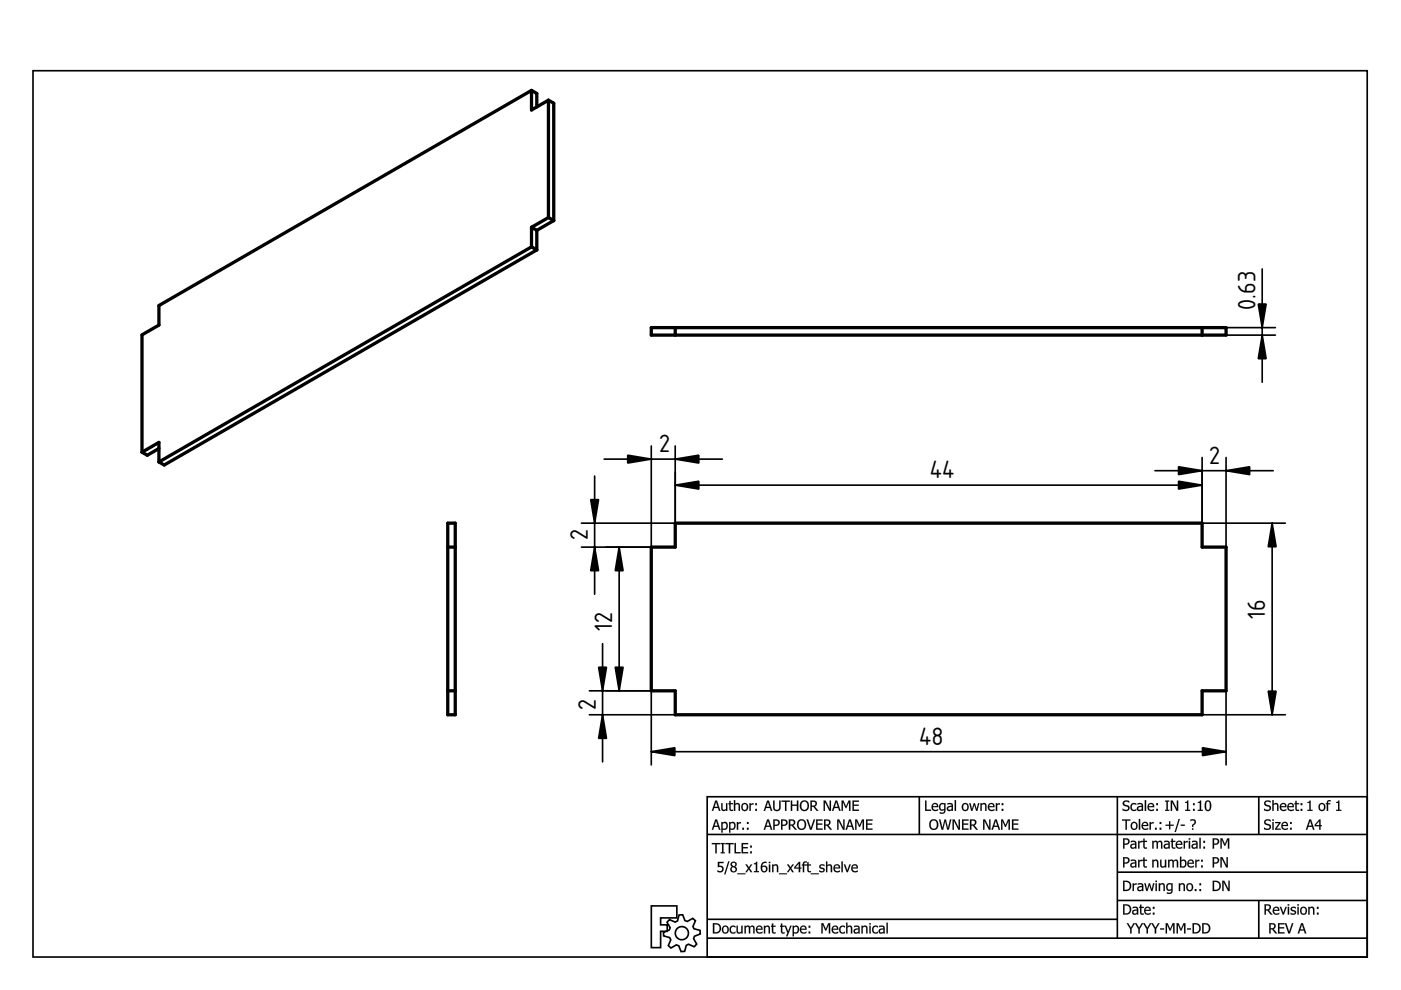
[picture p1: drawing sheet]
<svg xmlns="http://www.w3.org/2000/svg" width="297mm" height="210mm" viewBox="0 0 297 210" stroke-linecap="round" stroke-linejoin="round" font-family="sans-serif">
<defs><g id="words">
<g font-size="5">
<text x="266.2" y="65.6" transform="rotate(-90 266.2 65.6)">0.63</text>
<text x="139.8" y="95.9">2</text>
<text x="197.1" y="101.4">44</text>
<text x="256.4" y="98.3">2</text>
<text x="124.6" y="114.5" transform="rotate(-90 124.6 114.5)">2</text>
<text x="268.3" y="131.3" transform="rotate(-90 268.3 131.3)">16</text>
<text x="129.8" y="133.7" transform="rotate(-90 129.8 133.7)">12</text>
<text x="126.3" y="150.6" transform="rotate(-90 126.3 150.6)">2</text>
<text x="194.9" y="157.9">48</text>
</g>
</g></defs>
<g fill="none" stroke="#000" stroke-width=".35">
<path d="M7 15h282.9v187.9h-282.9zM149.9 168.9h140v34h-140zM149.9 176.9h140M194.9 168.9v8M236.9 168.9v30M266.9 168.9v8M138.1 192.1h5.4v2.5h-3.4v1.5h1.4v1.4h-1.4v3.4h-2zM141.9 195l1.2 .5 .5-.2 .4-1.3h.7l.5 1.2 .5 .2 1.2-.7 .5 .5-.5 1.2 .2 .5 1.3 .4 .1 .7-1.3 .5-.1 .5 .6 1.2-.5 .5-1.2-.5-.5 .2-.3 1.3-.8 .1-.5-1.3-.5-.2-1.1 .7-.6-.5 .5-1.2-.2-.5-1.3-.4v-.7l1.2-.5 .2-.5-.7-1.2zM149.9 194.9h87M149.9 198.9h140M236.9 184.9h53M236.9 190.9h53"/>
<path d="M266.9 190.9v8"/>
<circle cx="144.6" cy="197.9" r="1.4"/>
</g>
<g fill="#000">
<path d="M151.6 169.7h.4l.8 2.2h-.4l-.2-.6h-.8l-.2 .6h-.3zM151.7 169.7l-.8 2.2h.3l.2-.6h.9l.1 .6h.3l-.7-2.2zM151.8 170l-.3 1.1h.7zM151.8 170l.4 1.1h-.7zM152.9 170.3h.3v1.3l.3 .1 .4-.2v-1.2h.3v1.6h-.3v-.1a.57 .57 0 0 1-.6 .2 .57 .57 0 0 1-.4-.6zM152.9 170.3v1.1a.55 .55 0 0 0 .4 .5 .55 .55 0 0 0 .6-.2v.2h.3v-1.6h-.3v1.2a.41 .41 0 0 1-.5 .2 .41 .41 0 0 1-.2-.5v-.9zM154.6 169.8h.3v.5h.5v.2h-.5v.8a.33 .33 0 0 0 .2 .3 .33 .33 0 0 0 .3 0v.3a.56 .56 0 0 1-.8-.5v-.9h-.2v-.2h.2zM154.6 169.8v.5h-.2v.2h.2v.9a.53 .53 0 0 0 .8 .5v-.2h-.3l-.2-.1v-1.1h.5v-.2h-.5v-.5zM155.6 169.6h.3v.9a.57 .57 0 0 1 .6-.2 .57 .57 0 0 1 .4 .6v1h-.3v-1.3l-.3-.1-.4 .2v1.2h-.3zM155.6 169.6v2.3h.3v-1.2a.41 .41 0 0 1 .5-.2 .41 .41 0 0 1 .2 .5v.9h.3v-1a.55 .55 0 0 0-.4-.6 .55 .55 0 0 0-.6 .2v-.9zM157.4 170.5a.81 .81 0 0 1 1 .1 .81 .81 0 0 1 0 1.1 .81 .81 0 0 1-1.1 0l-.1-.6zM157.4 170.5a.8 .8 0 0 0-.1 1.2 .8 .8 0 0 0 1.2-.1 .79 .79 0 0 0-.1-1.1 .79 .79 0 0 0-1 0zM157.6 170.6a.56 .56 0 0 0-.1 .8 .56 .56 0 0 0 .7 .2 .56 .56 0 0 0 .1-.8 .56 .56 0 0 0-.7-.2zM157.6 170.6a.6 .6 0 0 1 .8 .3 .6 .6 0 0 1-.3 .8 .63 .63 0 0 1-.7-.3 .63 .63 0 0 1 .2-.8zM158.9 170.3h.3v.2l.6-.2v.3l-.6 .2v1.1h-.3zM158.9 170.3v1.6h.3v-1.1l.6-.2v-.3l-.6 .3v-.3zM160.1 170.3h.4v.4h-.4zM160.1 170.3v.4h.4v-.4zM160.1 171.5h.4v.4h-.4zM160.1 171.5v.4h.4v-.4z"/>
<path d="M151.6 173.7h.4l.8 2.2h-.4l-.2-.6h-.8l-.2 .6h-.3zM151.7 173.7l-.8 2.2h.3l.2-.6h.9l.1 .6h.3l-.7-2.2zM151.8 174l-.3 1.1h.7zM151.8 174l.4 1.1h-.7zM152.9 174.3h.3v.2a.65 .65 0 0 1 .8-.2 .65 .65 0 0 1 .3 .8 .73 .73 0 0 1-.3 .7 .73 .73 0 0 1-.8 0v.7h-.3zM152.9 174.3v2.2h.3v-.7a.75 .75 0 0 0 .9-.1 .75 .75 0 0 0 .2-.9 .6 .6 0 0 0-.4-.5 .6 .6 0 0 0-.7 .2v-.2zM153.2 174.7v.9a.57 .57 0 0 0 .8-.3 .57 .57 0 0 0-.5-.8zM153.2 174.7a.51 .51 0 0 1 .7-.1 .51 .51 0 0 1 .1 .7 .53 .53 0 0 1-.8 .3zM154.6 174.3h.3v.2a.65 .65 0 0 1 .8-.2 .65 .65 0 0 1 .3 .8 .73 .73 0 0 1-.3 .7 .73 .73 0 0 1-.8 0v.7h-.3zM154.6 174.3v2.2h.3l-.1-.7a.75 .75 0 0 0 1-.1 .75 .75 0 0 0 .1-.9 .6 .6 0 0 0-.4-.5 .6 .6 0 0 0-.7 .2l.1-.2zM154.9 174.7v.9a.57 .57 0 0 0 .8-.3 .57 .57 0 0 0-.5-.8zM154.8 174.7a.51 .51 0 0 1 .7-.1 .51 .51 0 0 1 .2 .7 .53 .53 0 0 1-.9 .3zM156.2 174.3h.3v.2l.6-.2v.3l-.6 .2v1.1h-.3zM156.2 174.3v1.6h.3v-1.1l.6-.2v-.3l-.6 .3v-.3zM157.4 175.5h.4v.4h-.4zM157.4 175.5v.4h.3v-.4zM158.4 174.3h.3v.4h-.3zM158.4 174.3v.4h.3v-.4zM158.4 175.5h.3v.4h-.3zM158.4 175.5v.4h.3v-.4z"/>
<path d="M151.7 169.7h.3l.7 2.2h-.3l-.2-.6h-.8l-.2 .6h-.3zM151.8 170l-.3 1.1h.7zM152.9 170.3h.3v1a.38 .38 0 0 0 .3 .5 .38 .38 0 0 0 .4-.3v-1.2h.3v1.6h-.3v-.2a.56 .56 0 0 1-.6 .3 .56 .56 0 0 1-.4-.6zM154.6 169.8h.3v.5h.5v.2h-.5v1.1l.5 .1a.38 .38 0 0 1-.3 .3 .38 .38 0 0 1-.4-.3l-.1-1.2h-.2v-.2h.2zM155.6 169.6h.3v.9a.56 .56 0 0 1 .6-.2 .56 .56 0 0 1 .4 .6v1h-.3v-1a.38 .38 0 0 0-.3-.4 .38 .38 0 0 0-.4 .2v1.2h-.3zM157.4 170.5a.79 .79 0 0 1 1 .1 .79 .79 0 0 1 0 1 .79 .79 0 0 1-1 .1l-.2-.6zM157.6 170.6a.58 .58 0 0 0-.1 .8 .58 .58 0 0 0 .7 .2 .58 .58 0 0 0 .1-.8 .58 .58 0 0 0-.7-.2zM158.9 170.3h.3v.2l.6-.2v.3l-.6 .2v1.1h-.3zM160.1 170.3h.4v.4h-.4zM160.1 171.5h.4v.4h-.4z"/>
<path d="M151.7 173.7h.3l.7 2.2h-.3l-.2-.6h-.8l-.2 .6h-.3zM151.8 174l-.3 1.1h.7zM152.9 174.3h.3v.2a.69 .69 0 0 1 .9-.1 .69 .69 0 0 1 .2 .9 .69 .69 0 0 1-1.1 .5v.7h-.3zM153.2 174.7v.9a.59 .59 0 0 0 .8-.3 .59 .59 0 0 0-.5-.8zM154.6 174.3h.3v.2a.69 .69 0 0 1 .9-.1 .69 .69 0 0 1 .1 .9 .69 .69 0 0 1-1 .5v.7h-.3zM154.9 174.7v.9a.59 .59 0 0 0 .8-.3 .59 .59 0 0 0-.5-.8zM156.2 174.3h.3v.2l.6-.2v.3l-.6 .2v1.1h-.3zM157.4 175.5h.3v.4h-.3zM158.4 174.3h.3v.4h-.3zM158.4 175.5h.3v.4h-.3z"/>
<path d="M162.6 169.7h.4l.8 2.2h-.4l-.2-.6h-.8l-.2 .6h-.3zM162.7 169.7l-.8 2.2h.3l.2-.6h.9l.1 .6h.3l-.7-2.2zM162.8 170l-.3 1.1h.7zM162.8 170l.4 1.1h-.7zM163.9 169.7h.3v1.4a.51 .51 0 0 0 .3 .6 .51 .51 0 0 0 .6-.2l.1-1.8h.3v1.4a.81 .81 0 0 1-.8 .9 .81 .81 0 0 1-.8-.9zM163.9 169.7l.1 1.6 .1 .5a.96 .96 0 0 0 1.2 0l.2-.5v-1.6h-.3v1.4a.53 .53 0 0 1-.3 .6 .53 .53 0 0 1-.6-.1l-.1-1.9zM165.7 169.7h1.8v.3h-.8v1.9h-.3v-1.9h-.7zM165.7 169.7v.3h.8l-.1 1.9h.3v-1.9h.8v-.3zM167.7 169.7h.3v.9h1l-.1-.9h.4v2.2h-.4v-1h-.9v1h-.3zM167.7 169.7v2.2h.3l-.1-1.1h1.1v1.1h.3v-2.2h-.3v.9h-1.1l.1-.9zM169.8 170a1.06 1.06 0 0 1 1.4 0 1.06 1.06 0 0 1 .3 1.3l-.2 .4a.99 .99 0 0 1-1.5 0l-.2-.9zM169.8 170h.1a1.08 1.08 0 0 0-.2 1.5 1.08 1.08 0 0 0 1.5 .2l.3-.9-.2-.8a1.02 1.02 0 0 0-1.5 0zM170.1 170.2a1.04 1.04 0 0 0 .4 1.5 .85 .85 0 0 0 .7-1 .85 .85 0 0 0-.9-.7zM170.2 170.1a.62 .62 0 0 1 .8 .1 .87 .87 0 0 1 .2 1 .87 .87 0 0 1-1 .4 1.17 1.17 0 0 1 0-1.5zM171.8 169.7l1.2 .1a.64 .64 0 0 1 .2 .7 .64 .64 0 0 1-.5 .5l.9 .9h-.5l-.6-.8h-.4v.8h-.3zM171.8 169.7v2.2h.3v-.9h.4l.6 .9h.4l-.8-.9a.63 .63 0 0 0 .5-.8 .63 .63 0 0 0-.8-.4zM172.1 170v.8a.49 .49 0 0 0 .6-.1 .49 .49 0 0 0 .1-.6zM172.1 170h.4a.41 .41 0 0 1 .4 .3 .41 .41 0 0 1-.1 .4l-.7 .1zM174.6 169.7h.4l.9 1.8v-1.8h.3v2.2h-.3l-1-1.9v1.9h-.3zM174.6 169.7v2.2h.3v-1.9l1 1.9h.3v-2.2h-.3v1.8l-.9-1.8zM177.1 169.7h.4l.7 2.2h-.3l-.2-.6h-.8l-.2 .6h-.3zM177.1 169.7l-.7 2.2h.3l.2-.6h.8l.2 .6h.3l-.7-2.2zM177.3 170l-.3 1.1h.6zM177.3 170l.4 1.1h-.8zM178.4 169.7h.4l.6 1.3 .5-1.3h.4v2.2h-.3v-1.9l-.5 1.3h-.2l-.6-1.2v1.8h-.3zM178.4 169.7v2.2h.3v-1.9l.6 1.3h.1l.6-1.3v1.9h.3v-2.2h-.4l-.5 1.3-.6-1.3zM180.7 169.7h1.4v.3h-1.1v.6h1v.3h-1v.8h1.1v.2h-1.4zM180.7 169.7v2.2h1.4v-.2h-1.1v-.9h1v-.2h-1v-.6h1.1v-.3z"/>
<path d="M162.6 173.7h.4l.8 2.2h-.4l-.2-.6h-.8l-.2 .6h-.3zM162.7 173.7l-.8 2.2h.3l.2-.6h.9l.1 .6h.3l-.7-2.2zM162.8 174l-.3 1.1h.7zM162.8 174l.4 1.1h-.7zM163.9 173.7l1.2 .2a.65 .65 0 0 1 0 1l-.4 .2h-.5l.1 .8h-.4zM164 173.7v2.2h.2v-.8l.9-.2a.67 .67 0 0 0 .1-.8 .67 .67 0 0 0-.7-.3zM164.2 174v.9l.7-.2 .1-.3-.1-.3zM164.2 174a.53 .53 0 0 1 .8 .4 .53 .53 0 0 1-.8 .5zM165.6 173.7l1.1 .2a.65 .65 0 0 1 .1 1l-.4 .2h-.5v.8h-.3zM165.6 173.7v2.2h.3v-.8l.9-.2a.67 .67 0 0 0 .1-.8 .67 .67 0 0 0-.8-.3zM165.9 174v.9l.7-.2 .1-.3-.2-.3zM165.9 174a.53 .53 0 0 1 .8 .4 .53 .53 0 0 1-.8 .5zM167.2 173.7l1.2 .1a.64 .64 0 0 1 .2 .7 .64 .64 0 0 1-.4 .5l.8 .9h-.4l-.7-.8h-.4l.1 .8h-.4zM167.2 173.7v2.2h.3v-.9h.4l.7 .9h.3l-.8-.9a.63 .63 0 0 0 .5-.8 .63 .63 0 0 0-.8-.4zM167.5 174v.8a.49 .49 0 0 0 .6-.1 .49 .49 0 0 0 .1-.6zM167.5 174h.4a.41 .41 0 0 1 .4 .3 .41 .41 0 0 1-.1 .4l-.7 .1zM169.2 174a1.06 1.06 0 0 1 1.4 0 1.06 1.06 0 0 1 .3 1.3l-.2 .4a.99 .99 0 0 1-1.5 0l-.2-.9zM169.2 174h.1a1.08 1.08 0 0 0-.2 1.5 1.08 1.08 0 0 0 1.5 .2l.3-.9-.2-.8a1.02 1.02 0 0 0-1.5 0zM169.5 174.2a1.04 1.04 0 0 0 .4 1.5 .85 .85 0 0 0 .7-1 .85 .85 0 0 0-.9-.7zM169.6 174.1a.62 .62 0 0 1 .8 .1 .87 .87 0 0 1 .2 1 .87 .87 0 0 1-1 .4 1.17 1.17 0 0 1 0-1.5zM171 173.7h.3l.6 1.9 .6-1.9h.3l-.7 2.2h-.4zM171 173.7l.8 2.2h.3l.7-2.2h-.3l-.6 1.9-.6-1.9zM173 173.7h1.4v.3h-1.1v.6h1v.3h-1v.8h1.1v.2h-1.4zM173 173.7v2.2h1.4v-.2h-1.1v-.9h1v-.2h-1v-.6h1.1v-.3zM174.7 173.7l1.1 .1a.64 .64 0 0 1 .3 .7 .64 .64 0 0 1-.5 .5l.8 .9h-.4l-.7-.8h-.3v.8h-.3zM174.7 173.7v2.2h.3v-.9h.3l.7 .9h.4l-.8-.9a.63 .63 0 0 0 .5-.8 .63 .63 0 0 0-.8-.4zM175 174v.8a.49 .49 0 0 0 .6-.1 .49 .49 0 0 0 .1-.6zM175 174h.4a.41 .41 0 0 1 .4 .3 .41 .41 0 0 1-.1 .4l-.7 .1zM177.5 173.7h.4l.9 1.8v-1.8h.3v2.2h-.4l-.9-1.9v1.9h-.3zM177.5 173.7v2.2h.3v-1.9l.9 1.9h.4v-2.2h-.3v1.8l-.9-1.8zM180 173.7h.4l.7 2.2h-.3l-.2-.6h-.8l-.2 .6h-.3zM180 173.7l-.7 2.2h.3l.2-.6h.8l.2 .6h.3l-.7-2.2zM180.2 174l-.4 1.1h.7zM180.2 174l.3 1.1h-.7zM181.3 173.7h.4l.6 1.3 .5-1.3h.4v2.2h-.3v-1.9l-.6 1.3h-.2l-.5-1.2v1.8h-.3zM181.3 173.7v2.2h.3v-1.9l.5 1.3h.2l.6-1.3v1.9h.3v-2.2h-.4l-.5 1.3-.6-1.3zM183.6 173.7h1.4v.3h-1.1v.6h1v.3h-1v.8h1.1v.2h-1.4zM183.6 173.7v2.2h1.4v-.2h-1.1v-.9h1v-.2h-1v-.6h1.1v-.3z"/>
<path d="M162.7 169.7h.3l.7 2.2h-.3l-.2-.6h-.8l-.2 .6h-.3zM162.8 170l-.3 1.1h.7zM163.9 169.7h.3v1.4a.51 .51 0 0 0 .5 .6 .51 .51 0 0 0 .5-.6v-1.4h.3v1.4a.79 .79 0 0 1-.8 .9 .79 .79 0 0 1-.8-.9zM165.7 169.7h1.8v.3h-.8v1.9h-.3v-1.9h-.7zM167.7 169.7h.3v.9h1v-.9h.3v2.2h-.3v-1h-1v1h-.3zM169.8 170a1.05 1.05 0 0 1 1.4 0 1.05 1.05 0 0 1 .2 1.3 1 1 0 0 1-1.3 .6 1 1 0 0 1-.5-1.4zM170.2 170.1a.92 .92 0 0 0-.3 1 .92 .92 0 0 0 .8 .6 .88 .88 0 0 0 .5-1.1 .88 .88 0 0 0-.9-.6zM171.8 169.7h.6a.64 .64 0 0 1 .8 .5 .64 .64 0 0 1-.5 .8l.8 .9h-.4l-.6-.8h-.4v.8h-.3zM172.1 170v.8a.48 .48 0 0 0 .7-.1 .48 .48 0 0 0-.1-.7zM174.6 169.7h.4l.9 1.8v-1.8h.3v2.2h-.3l-1-1.9v1.9h-.3zM177.1 169.7h.4l.7 2.2h-.3l-.2-.6h-.8l-.2 .6h-.3zM177.3 170l-.3 1.1h.6zM178.4 169.7h.4l.6 1.3 .5-1.3h.4v2.2h-.3v-1.9l-.6 1.3h-.1l-.6-1.3v1.9h-.3zM180.7 169.7h1.4v.3h-1.1v.6h1v.3h-1v.8h1.1v.2h-1.4z"/>
<path d="M162.7 173.7h.3l.7 2.2h-.3l-.2-.6h-.8l-.2 .6h-.3zM162.8 174l-.3 1.1h.7zM164 173.7h.5a.73 .73 0 0 1 .8 .9 .73 .73 0 0 1-1.1 .5v.8h-.2zM164.2 174v.9a.51 .51 0 0 0 .8-.5 .51 .51 0 0 0-.8-.4zM165.6 173.7h.5a.73 .73 0 0 1 .9 .9 .73 .73 0 0 1-1.1 .5v.8h-.3zM165.9 174v.9a.51 .51 0 0 0 .8-.5 .51 .51 0 0 0-.8-.4zM167.2 173.7h.6a.64 .64 0 0 1 .8 .5 .64 .64 0 0 1-.4 .8l.7 .9h-.3l-.7-.8h-.4v.8h-.3zM167.5 174v.8a.48 .48 0 0 0 .7-.1 .48 .48 0 0 0-.1-.7zM169.2 174a1.05 1.05 0 0 1 1.4 0 1.05 1.05 0 0 1 .2 1.3 1 1 0 0 1-1.3 .6 1 1 0 0 1-.5-1.4zM169.6 174.1a.92 .92 0 0 0-.3 1 .92 .92 0 0 0 .8 .6 .88 .88 0 0 0 .5-1.1 .88 .88 0 0 0-.9-.6zM171 173.7h.3l.6 1.9 .6-1.9h.3l-.7 2.2h-.3zM173 173.7h1.4v.3h-1.1v.6h1v.3h-1v.8h1.1v.2h-1.4zM174.7 173.7h.6a.64 .64 0 0 1 .8 .5 .64 .64 0 0 1-.5 .8l.8 .9h-.4l-.7-.8h-.3v.8h-.3zM175 174v.8a.48 .48 0 0 0 .7-.1 .48 .48 0 0 0-.1-.7zM177.5 173.7h.4l.9 1.8v-1.8h.3v2.2h-.4l-.9-1.9v1.9h-.3zM180 173.7h.4l.7 2.2h-.3l-.2-.6h-.8l-.2 .6h-.3zM180.2 174l-.4 1.1h.7zM181.3 173.7h.4l.6 1.3 .5-1.3h.4v2.2h-.3v-1.9l-.6 1.3h-.2l-.5-1.3v1.9h-.3zM183.6 173.7h1.4v.3h-1.1v.6h1v.3h-1v.8h1.1v.2h-1.4z"/>
<path d="M196.1 169.7h.3v2h1v.2h-1.3zM197.7 170.5a.7 .7 0 0 1 .9-.2 .7 .7 0 0 1 .3 .8h-1.1a.65 .65 0 0 0 .4 .6 .65 .65 0 0 0 .7-.2v.3a.9 .9 0 0 1-1.2-.1 .9 .9 0 0 1 0-1.2zM197.9 170.6l-.1 .3h.8l-.2-.4zM199.5 170.6a.54 .54 0 0 0-.1 .8 .54 .54 0 0 0 .8 .1v-.9l-.4-.1zM199.3 170.5a.69 .69 0 0 1 .9-.1l.3-.1v1.4a.81 .81 0 0 1-1.3 .8v-.3a.58 .58 0 0 0 .7 .1 .58 .58 0 0 0 .3-.6 .72 .72 0 0 1-1 0 .72 .72 0 0 1-.1-1zM201.1 171.2a.37 .37 0 0 0 .2 .5 .37 .37 0 0 0 .5-.2v-.4zM200.9 170.3h.2a.64 .64 0 0 1 .9 .5v1.1h-.2v-.1a.56 .56 0 0 1-1-.1 .56 .56 0 0 1 .6-.8l.4-.1-.1-.2h-.8zM202.4 169.6h.3v2.3h-.3zM204.1 170.5a.79 .79 0 0 1 1.1 .1 .79 .79 0 0 1 0 1 .79 .79 0 0 1-1.1 .1l-.2-.6zM204.3 170.6a.58 .58 0 0 0-.1 .8 .58 .58 0 0 0 .8 .2 .58 .58 0 0 0 .1-.8 .58 .58 0 0 0-.8-.2zM205.5 170.3h.3l.3 1.3 .4-1.3h.2l.4 1.3 .3-1.3h.2l-.4 1.6h-.2l-.4-1.2-.4 1.2h-.3zM207.9 170.3h.2v.2a.56 .56 0 0 1 .7-.2 .56 .56 0 0 1 .4 .6v1h-.3v-1a.38 .38 0 0 0-.3-.4 .38 .38 0 0 0-.5 .2v1.2h-.2zM209.6 170.5a.7 .7 0 0 1 .9-.2 .7 .7 0 0 1 .3 .8h-1.1a.65 .65 0 0 0 .4 .6 .65 .65 0 0 0 .7-.2v.3a.9 .9 0 0 1-1.1-.1 .9 .9 0 0 1-.1-1.2zM209.9 170.6l-.2 .3h.9l-.2-.4zM211.1 170.3h.3v.2l.6-.2v.3l-.6 .2v1.1h-.3zM212.4 170.3h.3v.4h-.3zM212.4 171.5h.3v.4h-.3z"/>
<path d="M196.1 169.7h.3v2h1v.2h-1.3zM196.1 169.7v2.2h1.3v-.2h-1v-2zM197.7 170.5a.71 .71 0 0 1 .9-.2 .71 .71 0 0 1 .3 .9l-1.1-.1a.66 .66 0 0 0 1.1 .4v.3a.91 .91 0 0 1-1.2-.1 .91 .91 0 0 1 0-1.2zM197.7 170.5a.86 .86 0 0 0-.1 1.1 .86 .86 0 0 0 1 .3l.3-.1v-.3l-.2 .2a.56 .56 0 0 1-.7 0 .56 .56 0 0 1-.2-.6h1.1a.68 .68 0 0 0-.3-.8 .68 .68 0 0 0-.9 .2zM197.9 170.6l-.1 .3h.8l-.2-.4zM197.9 170.6l.5-.1 .3 .4h-.9zM199.5 170.7a.53 .53 0 0 0-.1 .7 .53 .53 0 0 0 .8 .1v-.9l-.4-.1zM199.5 170.6l.3-.1 .4 .1v.9a.54 .54 0 0 1-.8 0 .54 .54 0 0 1 0-.7zM199.3 170.5a.67 .67 0 0 1 .9-.1l.3-.1v1.4a.86 .86 0 0 1-1.3 .8v-.3l.5 .1 .4-.1 .1-.5a.69 .69 0 0 1-.9 .1 .69 .69 0 0 1-.2-.9zM199.3 170.5a.76 .76 0 0 0-.2 1 .76 .76 0 0 0 1 .3l.1-.1a.55 .55 0 0 1-.3 .6 .55 .55 0 0 1-.6-.1v.3a.8 .8 0 0 0 1.1-.8l.1-1.4-.3 .1a.67 .67 0 0 0-.9 .1zM201.1 171.3a.35 .35 0 0 0 .2 .4 .35 .35 0 0 0 .5-.2v-.4zM201.1 171.2l.7-.1v.4a.38 .38 0 0 1-.5 .2 .38 .38 0 0 1-.2-.5zM200.9 170.3h.2a.66 .66 0 0 1 1 .5v1.1h-.3v-.1l-.2 .1a.53 .53 0 0 1-.8-.2 .53 .53 0 0 1 .2-.7l.8-.2a.5 .5 0 0 0-.4-.3 .5 .5 0 0 0-.5 .1zM200.9 170.3v.3l.7-.1 .2 .4a.68 .68 0 0 0-.8 .1 .68 .68 0 0 0-.2 .7l.1 .1a.69 .69 0 0 0 .9-.1v.2h.2l-.1-1.4-.4-.2zM202.4 169.6h.3v2.3h-.3zM202.4 169.6v2.3h.3v-2.3zM204.1 170.5a.81 .81 0 0 1 1.1 .1 .81 .81 0 0 1 0 1.1 .81 .81 0 0 1-1.1 0l-.2-.6zM204.1 170.5a.8 .8 0 0 0 0 1.2 .8 .8 0 0 0 1.2-.1 .79 .79 0 0 0-.1-1.1 .79 .79 0 0 0-1.1 0zM204.3 170.6a.56 .56 0 0 0-.1 .8 .56 .56 0 0 0 .8 .2 .56 .56 0 0 0 .1-.8 .56 .56 0 0 0-.8-.2zM204.3 170.6a.6 .6 0 0 1 .8 .3 .6 .6 0 0 1-.3 .8 .63 .63 0 0 1-.6-.3 .63 .63 0 0 1 .1-.8zM205.5 170.3h.3l.3 1.3 .3-1.3h.3l.4 1.3 .2-1.3h.4l-.5 1.6h-.2l-.4-1.2-.4 1.2h-.3zM205.5 170.3l.4 1.6h.3l.4-1.3 .4 1.3h.2l.4-1.6h-.2l-.3 1.3-.4-1.3h-.2l-.4 1.3-.3-1.3zM207.9 170.3h.3l-.1 .2a.57 .57 0 0 1 .7-.2 .57 .57 0 0 1 .4 .6v1h-.3l-.1-1.3-.2-.1-.5 .2 .1 1.2h-.3zM207.9 170.3v1.6h.2v-1.2a.41 .41 0 0 1 .6-.2 .41 .41 0 0 1 .2 .5v.9h.3l-.1-1a.55 .55 0 0 0-.3-.6 .55 .55 0 0 0-.7 .2v-.2zM209.6 170.5a.71 .71 0 0 1 .9-.2 .71 .71 0 0 1 .3 .9l-1.1-.1a.66 .66 0 0 0 1.1 .4v.3a.91 .91 0 0 1-1.2-.1 .91 .91 0 0 1 0-1.2zM209.7 170.5a.86 .86 0 0 0-.2 1.1 .86 .86 0 0 0 1.1 .3l.2-.1v-.3l-.2 .2a.56 .56 0 0 1-.6 0 .56 .56 0 0 1-.3-.6h1.1a.68 .68 0 0 0-.3-.8 .68 .68 0 0 0-.8 .2zM209.9 170.6l-.2 .3h.9l-.2-.4zM209.8 170.6l.6-.1 .2 .4h-.9zM211.1 170.3h.3v.2l.6-.2v.3l-.6 .2v1.1h-.3zM211.1 170.3v1.6h.3v-1.1l.6-.2v-.3l-.6 .3v-.3zM212.4 170.3h.3v.4h-.3zM212.4 170.3v.4h.3v-.4zM212.4 171.5h.3v.4h-.3zM212.4 171.5v.4h.3v-.4z"/>
<path d="M197.3 174a1.05 1.05 0 0 1 1.3 0 1.05 1.05 0 0 1 .3 1.3 1 1 0 0 1-1.4 .6 1 1 0 0 1-.5-1.4zM197.6 174.1a.92 .92 0 0 0-.3 1 .92 .92 0 0 0 .9 .6 .88 .88 0 0 0 .5-1.1 .88 .88 0 0 0-1-.6zM199.1 173.7h.3l.4 1.9 .5-1.9h.2l.5 1.9 .4-1.9h.3l-.5 2.2h-.4l-.4-1.8-.4 1.8h-.4zM202 173.7h.4l.9 1.8v-1.8h.2v2.2h-.3l-1-1.9v1.9h-.2zM204 173.7h1.3v.3h-1v.6h1v.3h-1v.8h1v.2h-1.3zM205.7 173.7h.5a.64 .64 0 0 1 .8 .5 .64 .64 0 0 1-.4 .8l.7 .9h-.3l-.7-.8h-.4v.8h-.2zM205.9 174v.8a.48 .48 0 0 0 .7-.1 .48 .48 0 0 0-.1-.7zM208.4 173.7h.5l.8 1.8v-1.8h.3v2.2h-.3l-1-1.9v1.9h-.3zM210.9 173.7h.4l.7 2.2h-.3l-.2-.6h-.8l-.2 .6h-.3zM211.1 174l-.3 1.1h.7zM212.2 173.7h.4l.6 1.3 .5-1.3h.4v2.2h-.3v-1.9l-.5 1.3h-.2l-.6-1.3v1.9h-.3zM214.6 173.7h1.3v.3h-1.1v.6h1v.3h-1v.8h1.1v.2h-1.3z"/>
<path d="M197.3 174a1.1 1.1 0 0 1 1.5 .1 1.1 1.1 0 0 1-.1 1.6 .99 .99 0 0 1-1.4 0l-.3-.9zM197.3 174a1.08 1.08 0 0 0-.1 1.5 1.08 1.08 0 0 0 1.5 .2l.2-.9-.2-.8a1.02 1.02 0 0 0-1.4 0zM197.5 174.2a1.04 1.04 0 0 0 .5 1.5 .85 .85 0 0 0 .7-1 .85 .85 0 0 0-1-.7zM197.6 174.1a.62 .62 0 0 1 .9 .1 .87 .87 0 0 1 .1 1 .87 .87 0 0 1-1 .4 1.17 1.17 0 0 1 0-1.5zM199.1 173.7h.3l.4 1.9 .4-1.9h.4l.4 1.9 .4-1.9h.3l-.5 2.2h-.4l-.4-1.8-.4 1.8h-.4zM199.1 173.7l.5 2.2h.4l.4-1.8 .4 1.8h.4l.5-2.2h-.3l-.4 1.9-.5-1.9h-.2l-.5 1.9-.4-1.9zM201.9 173.7h.5l.9 1.8-.1-1.8h.3v2.2h-.3l-1-1.9v1.9h-.3zM202 173.7v2.2h.2v-1.9l1 1.9h.3v-2.2h-.2l-.1 1.8-.8-1.8zM204 173.7h1.4v.3h-1.1v.6h1v.3h-1v.8h1.1v.2h-1.4zM204 173.7v2.2h1.3v-.2h-1.1v-.9h1.1v-.2h-1.1v-.6h1.1v-.3zM205.6 173.7l1.2 .1a.64 .64 0 0 1 .2 .7 .64 .64 0 0 1-.4 .5l.8 .9h-.4l-.7-.8h-.4l.1 .8h-.4zM205.7 173.7v2.2h.2v-.9h.4l.7 .9h.3l-.8-.9a.63 .63 0 0 0 .5-.8 .63 .63 0 0 0-.8-.4zM205.9 174v.8a.49 .49 0 0 0 .6-.1 .49 .49 0 0 0 .1-.6zM205.9 174h.4a.41 .41 0 0 1 .4 .3 .41 .41 0 0 1-.1 .4l-.7 .1zM208.4 173.7h.5l.8 1.8v-1.8h.3v2.2h-.3l-1-1.9v1.9h-.3zM208.4 173.7v2.2h.3v-1.9l1 1.9h.3v-2.2h-.3v1.8l-.8-1.8zM210.9 173.7h.4l.8 2.2h-.4l-.2-.6h-.8l-.2 .6h-.3zM210.9 173.7l-.7 2.2h.3l.2-.6h.8l.2 .6h.3l-.7-2.2zM211.1 174l-.3 1.1h.7zM211.1 174l.4 1.1h-.7zM212.2 173.7h.5l.5 1.3 .5-1.3h.4v2.2h-.3v-1.9l-.5 1.3h-.2l-.6-1.2v1.8h-.3zM212.2 173.7v2.2h.3v-1.9l.6 1.3h.2l.5-1.3v1.9h.3v-2.2h-.4l-.5 1.3-.6-1.3zM214.5 173.7h1.4v.3h-1.1v.6h1.1v.3h-1.1v.8h1.1v.2h-1.4zM214.6 173.7v2.2h1.3v-.2h-1.1v-.9h1v-.2h-1v-.6h1.1v-.3z"/>
<path d="M237.9 173.7h1.8v.3h-.8v1.9h-.3v-1.9h-.7zM237.9 173.7v.3h.7v1.9h.3v-1.9h.8v-.3zM239.9 174.5a.81 .81 0 0 1 1.1 .1 .81 .81 0 0 1 0 1.1 .81 .81 0 0 1-1.1 0l-.2-.6zM239.9 174.5a.8 .8 0 0 0 0 1.2 .8 .8 0 0 0 1.2-.1 .79 .79 0 0 0-.1-1.1 .79 .79 0 0 0-1.1 0zM240.1 174.6a.56 .56 0 0 0-.1 .8 .56 .56 0 0 0 .8 .2 .56 .56 0 0 0 .1-.8 .56 .56 0 0 0-.8-.2zM240.1 174.6a.6 .6 0 0 1 .8 .3 .6 .6 0 0 1-.3 .8 .63 .63 0 0 1-.6-.3 .63 .63 0 0 1 .1-.8zM241.4 173.6h.4v2.3h-.4zM241.5 173.6v2.3h.2v-2.3zM242.2 174.5a.71 .71 0 0 1 .9-.2 .71 .71 0 0 1 .3 .8h-1.1a.66 .66 0 0 0 1.1 .4v.3a.91 .91 0 0 1-1.2-.1 .91 .91 0 0 1 0-1.2zM242.3 174.5a.86 .86 0 0 0-.2 1.1 .86 .86 0 0 0 1.1 .3l.2-.1v-.3l-.2 .2a.56 .56 0 0 1-.6 0 .56 .56 0 0 1-.3-.6h1.1a.68 .68 0 0 0-.3-.8 .68 .68 0 0 0-.8 .2zM242.4 174.6l-.1 .3h.9l-.2-.4zM242.4 174.6l.6-.1 .2 .4h-.9zM243.7 174.3h.3v.2l.6-.2v.3l-.6 .2v1.1h-.3zM243.7 174.3v1.6h.3v-1.1l.6-.2v-.3l-.6 .3v-.3zM244.9 175.5h.4v.4h-.4zM244.9 175.5v.4h.3v-.4zM245.9 174.3h.3v.4h-.3zM245.9 174.3v.4h.3v-.4zM245.9 175.5h.3v.4h-.3zM245.9 175.5v.4h.3v-.4z"/>
<path d="M237.9 173.7h1.8v.3h-.8v1.9h-.3v-1.9h-.7zM239.9 174.5a.79 .79 0 0 1 1.1 .1 .79 .79 0 0 1 0 1 .79 .79 0 0 1-1.1 .1l-.2-.6zM240.1 174.6a.58 .58 0 0 0-.1 .8 .58 .58 0 0 0 .8 .2 .58 .58 0 0 0 .1-.8 .58 .58 0 0 0-.8-.2zM241.5 173.6h.2v2.3h-.2zM242.2 174.5a.7 .7 0 0 1 .9-.2 .7 .7 0 0 1 .3 .8h-1.1a.65 .65 0 0 0 .4 .6 .65 .65 0 0 0 .7-.2v.3a.9 .9 0 0 1-1.1-.1 .9 .9 0 0 1-.1-1.2zM242.4 174.6l-.1 .3h.9l-.2-.4zM243.7 174.3h.3v.2l.6-.2v.3l-.6 .2v1.1h-.3zM244.9 175.5h.3v.4h-.3zM245.9 174.3h.3v.4h-.3zM245.9 175.5h.3v.4h-.3z"/>
<path d="M238.2 169.9l.9-.2 .3 .1v.4a.59 .59 0 0 0-.6-.2 .59 .59 0 0 0-.5 .4l.3 .2a.72 .72 0 0 1 .9 .9 .72 .72 0 0 1-1.2 .4l-.3-.1v-.4a.64 .64 0 0 0 .7 .3 .64 .64 0 0 0 .5-.5l-.8-.3a.58 .58 0 0 1-.2-1zM239.9 170.5a.87 .87 0 0 1 1-.1v.3a.59 .59 0 0 0-.8 0 .59 .59 0 0 0 0 .8 .59 .59 0 0 0 .8 0v.3a.86 .86 0 0 1-1.1-.2 .86 .86 0 0 1 .1-1.1zM241.4 171.2a.37 .37 0 0 0 .2 .5 .37 .37 0 0 0 .5-.2v-.4zM241.2 170.3h.2a.64 .64 0 0 1 .9 .5v1.1h-.2v-.1a.56 .56 0 0 1-1-.1 .56 .56 0 0 1 .6-.8l.4-.1-.1-.2h-.8zM242.7 169.6h.3v2.3h-.3zM243.5 170.5a.7 .7 0 0 1 .9-.2 .7 .7 0 0 1 .3 .8h-1.1a.65 .65 0 0 0 .4 .6 .65 .65 0 0 0 .7-.2v.3a.9 .9 0 0 1-1.2-.1 .9 .9 0 0 1 0-1.2zM243.7 170.6l-.1 .3h.8l-.2-.4zM245.2 170.3h.3v.4h-.3zM245.2 171.5h.3v.4h-.3z"/>
<path d="M238.2 169.9l.4-.2a.55 .55 0 0 1 .5 0 .55 .55 0 0 1 .3 .5 .56 .56 0 0 0-.6-.2 .56 .56 0 0 0-.4 .4l.2 .2a.71 .71 0 0 1 .9 .8 .71 .71 0 0 1-1 .6l-.5-.2v-.4a.7 .7 0 0 0 1.2 0l-.2-.3-.6-.2a.59 .59 0 0 1-.2-1zM238.2 169.9a.62 .62 0 0 0 0 .8l.7 .3a.35 .35 0 0 1 .3 .4 .35 .35 0 0 1-.3 .3h-.4l-.5-.3v.4a1.24 1.24 0 0 0 1.3 0 .61 .61 0 0 0-.2-1l-.1-.1a.46 .46 0 0 1-.7-.5 .46 .46 0 0 1 .8-.2l.3 .2v-.4h-.3zM239.9 170.5a.88 .88 0 0 1 1-.1v.3a.58 .58 0 0 0-.8 0 .58 .58 0 0 0 0 .8 .58 .58 0 0 0 .8 0v.3l-.2 .1a.85 .85 0 0 1-1-.4 .85 .85 0 0 1 .2-1zM239.9 170.5a.84 .84 0 0 0-.1 1.1 .84 .84 0 0 0 1.1 .2v-.3a.6 .6 0 0 1-1-.2 .6 .6 0 0 1 .7-.8l.3 .2v-.3a.86 .86 0 0 0-1 .1zM241.4 171.3a.35 .35 0 0 0 .2 .4 .35 .35 0 0 0 .5-.2v-.4zM241.4 171.2l.7-.1v.4a.38 .38 0 0 1-.5 .2 .38 .38 0 0 1-.2-.5zM241.2 170.3h.2a.66 .66 0 0 1 1 .5v1.1h-.3v-.1l-.2 .1a.53 .53 0 0 1-.8-.2 .53 .53 0 0 1 .2-.7l.8-.2a.5 .5 0 0 0-.4-.3 .5 .5 0 0 0-.5 .1zM241.2 170.3v.3l.7-.1 .2 .4a.68 .68 0 0 0-.8 .1 .68 .68 0 0 0-.2 .7l.1 .1a.69 .69 0 0 0 .9-.1v.2h.2l-.1-1.4-.4-.2zM242.7 169.6h.3v2.3h-.3zM242.7 169.6v2.3h.3v-2.3zM243.5 170.5a.71 .71 0 0 1 .9-.2 .71 .71 0 0 1 .3 .9l-1.1-.1a.66 .66 0 0 0 1.1 .4v.3a.91 .91 0 0 1-1.2-.1 .91 .91 0 0 1 0-1.2zM243.5 170.5a.86 .86 0 0 0-.1 1.1 .86 .86 0 0 0 1 .3l.3-.1v-.3l-.2 .2a.56 .56 0 0 1-.7 0 .56 .56 0 0 1-.2-.6h1.1a.68 .68 0 0 0-.3-.8 .68 .68 0 0 0-.9 .2zM243.7 170.6l-.1 .3h.8l-.2-.4zM243.7 170.6l.5-.1 .3 .4h-.9zM245.1 170.3h.4v.4h-.4zM245.2 170.3v.4h.3v-.4zM245.1 171.5h.4v.4h-.4zM245.2 171.5v.4h.3v-.4z"/>
<path d="M238.1 177.7h.6a.73 .73 0 0 1 .8 .9 .73 .73 0 0 1-1.1 .5v.8h-.3zM238.4 178v.9a.51 .51 0 0 0 .8-.5 .51 .51 0 0 0-.8-.4zM240 179.2a.37 .37 0 0 0 .2 .5 .37 .37 0 0 0 .5-.2v-.4zM239.8 178.3h.2a.64 .64 0 0 1 .9 .5v1.1h-.2v-.2a.56 .56 0 0 1-1 0 .56 .56 0 0 1 .6-.8l.4-.1-.1-.2h-.8zM241.3 178.3h.3v.2l.6-.2v.3l-.6 .2v1.1h-.3zM242.4 177.8h.3v.5h.5v.2h-.5v1.1l.5 .1a.38 .38 0 0 1-.4 .3 .38 .38 0 0 1-.3-.3l-.1-1.2h-.2v-.2h.2zM244.3 178.3h.3v.2a.5 .5 0 0 1 .9 0 .52 .52 0 0 1 .6-.2 .52 .52 0 0 1 .3 .5v1.1h-.2v-.9a.34 .34 0 0 0-.3-.5 .34 .34 0 0 0-.4 .3v1.1h-.3v-1a.34 .34 0 0 0-.2-.4 .34 .34 0 0 0-.4 .2v1.2h-.3zM247.1 179.2a.37 .37 0 0 0 .1 .5 .37 .37 0 0 0 .5-.2v-.4zM246.8 178.3h.3a.64 .64 0 0 1 .9 .5v1.1h-.3v-.2a.56 .56 0 0 1-.9 0 .56 .56 0 0 1 .5-.8l.4-.1v-.2h-.9zM248.4 177.8h.3v.5h.5v.2h-.5v1.1l.5 .1a.38 .38 0 0 1-.4 .3 .38 .38 0 0 1-.3-.3l-.1-1.2h-.2v-.2h.2zM249.5 178.5a.7 .7 0 0 1 .8-.2 .7 .7 0 0 1 .4 .8h-1.2a.65 .65 0 0 0 .5 .6 .65 .65 0 0 0 .6-.2v.3a.9 .9 0 0 1-1.1-.1 .9 .9 0 0 1 0-1.2zM249.7 178.6l-.2 .3h.9l-.2-.4zM251 178.3h.2v.2l.6-.2v.3l-.6 .2v1.1h-.2zM252 178.3h.3v1.6h-.3zM252 177.7h.3v.3h-.3zM253 179.2a.37 .37 0 0 0 .2 .5 .37 .37 0 0 0 .4-.2v-.4zM252.7 178.3h.3a.64 .64 0 0 1 .9 .5v1.1h-.3v-.2a.56 .56 0 0 1-.9 0 .56 .56 0 0 1 .5-.8l.4-.1v-.2h-.9zM254.3 177.6h.3v2.3h-.3zM255.1 178.3h.4v.4h-.4zM255.1 179.5h.4v.4h-.4z"/>
<path d="M238.1 177.7l1.1 .2a.65 .65 0 0 1 .1 1l-.4 .2h-.5v.8h-.3zM238.1 177.7v2.2h.3v-.8l.9-.2a.67 .67 0 0 0 .1-.8 .67 .67 0 0 0-.7-.3zM238.4 178v.9l.7-.2 .1-.3-.2-.3zM238.4 178a.53 .53 0 0 1 .8 .4 .53 .53 0 0 1-.8 .5zM240 179.2a.35 .35 0 0 0 .2 .5 .35 .35 0 0 0 .4-.2l.1-.4zM240 179.2l.7-.2v.5a.38 .38 0 0 1-.5 .2 .38 .38 0 0 1-.2-.5zM239.8 178.3h.2a.66 .66 0 0 1 .9 .5v1.1h-.3l.1-.2-.2 .2a.53 .53 0 0 1-.8-.2 .53 .53 0 0 1 .2-.7l.7-.2a.5 .5 0 0 0-.3-.3 .5 .5 0 0 0-.5 .1zM239.8 178.3v.3l.7-.1 .2 .4a.68 .68 0 0 0-.8 .1 .68 .68 0 0 0-.2 .7l.1 .1a.69 .69 0 0 0 .9-.1v.2h.2l-.1-1.4-.4-.2zM241.3 178.3h.3v.2l.6-.2v.3l-.6 .2v1.1h-.3zM241.3 178.3v1.6h.3v-1.1l.6-.2v-.3l-.6 .3v-.3zM242.4 177.8h.3v.5h.5v.2h-.5v.8a.33 .33 0 0 0 .1 .3 .33 .33 0 0 0 .4 0v.3a.56 .56 0 0 1-.8-.5v-.9h-.2v-.2h.2zM242.4 177.8v.5h-.2v.2h.2v.9a.53 .53 0 0 0 .8 .5v-.2h-.3l-.2-.1v-1.1h.5v-.2h-.5v-.5zM244.3 178.3h.3v.2a.51 .51 0 0 1 .9 0 .55 .55 0 0 1 .8-.1l.2 1.5h-.4v-1.2l-.2-.2-.4 .2v1.2h-.3v-1.1a.32 .32 0 0 0-.3-.3 .32 .32 0 0 0-.3 .2v1.2h-.3zM244.3 178.3v1.6h.3v-1.2a.39 .39 0 0 1 .6-.1v1.3h.3v-1.2a.4 .4 0 0 1 .6-.1l.1 1.3h.2v-1.1a.51 .51 0 0 0-.3-.5 .51 .51 0 0 0-.7 .3 .5 .5 0 0 0-.4-.3 .5 .5 0 0 0-.4 .2v-.2zM247.1 179.2a.35 .35 0 0 0 .2 .5 .35 .35 0 0 0 .4-.2v-.4zM247.1 179.2l.7-.2v.5a.38 .38 0 0 1-.5 .2 .38 .38 0 0 1-.2-.5zM246.8 178.3h.3a.66 .66 0 0 1 .9 .5v1.1h-.3v-.2l-.2 .2a.53 .53 0 0 1-.7-.2 .53 .53 0 0 1 .2-.7l.7-.2a.5 .5 0 0 0-.3-.3 .5 .5 0 0 0-.6 .1zM246.8 178.3v.3l.8-.1 .2 .4a.68 .68 0 0 0-.8 .1 .68 .68 0 0 0-.2 .7l.1 .1a.69 .69 0 0 0 .9-.1l-.1 .2h.3l-.1-1.4-.4-.2zM248.4 177.8h.3v.5h.5v.2h-.5v.8a.33 .33 0 0 0 .1 .3 .33 .33 0 0 0 .4 0v.3a.56 .56 0 0 1-.8-.5v-.9h-.2v-.2h.2zM248.4 177.8v.5h-.2v.2h.2v.9a.53 .53 0 0 0 .8 .5v-.2h-.3l-.2-.1v-1.1h.5v-.2h-.5v-.5zM249.5 178.5a.71 .71 0 0 1 .8-.2 .71 .71 0 0 1 .4 .8h-1.2a.66 .66 0 0 0 1.1 .4l.1 .3a.91 .91 0 0 1-1.2-.1 .91 .91 0 0 1 0-1.2zM249.5 178.5a.86 .86 0 0 0-.1 1.1 .86 .86 0 0 0 1 .3l.2-.1v-.3l-.2 .2a.56 .56 0 0 1-.6 0 .56 .56 0 0 1-.3-.6h1.2a.68 .68 0 0 0-.4-.8 .68 .68 0 0 0-.8 .2zM249.7 178.6l-.2 .3h.9l-.2-.4zM249.7 178.6l.5-.1 .2 .4h-.9zM250.9 178.3h.4l-.1 .2 .6-.2v.3l-.6 .2 .1 1.1h-.4zM251 178.3v1.6h.2v-1.1l.6-.2v-.3l-.6 .3v-.3zM252 178.3h.3v1.6h-.3zM252 178.3v1.6h.3v-1.6zM252 177.7h.4v.3h-.4zM252 177.7v.3h.3v-.3zM253 179.2a.35 .35 0 0 0 .2 .5 .35 .35 0 0 0 .4-.2v-.4zM253 179.2l.7-.2v.5a.38 .38 0 0 1-.5 .2 .38 .38 0 0 1-.2-.5zM252.7 178.3h.3a.66 .66 0 0 1 .9 .5v1.1h-.3v-.2l-.2 .2a.53 .53 0 0 1-.7-.2 .53 .53 0 0 1 .2-.7l.7-.2a.5 .5 0 0 0-.3-.3 .5 .5 0 0 0-.6 .1zM252.7 178.3v.3l.8-.1 .2 .4a.68 .68 0 0 0-.8 .1 .68 .68 0 0 0-.2 .7l.1 .1a.69 .69 0 0 0 .9-.1l-.1 .2h.3l-.1-1.4-.4-.2zM254.3 177.6h.3v2.3h-.3zM254.3 177.6v2.3h.3v-2.3zM255.1 178.3h.4v.4h-.4zM255.1 178.3v.4h.4v-.4zM255.1 179.5h.4v.4h-.4zM255.1 179.5v.4h.4v-.4z"/>
<path d="M247 169.7h.9v.3h-.3v1.7h.3v.2h-.9v-.2h.3v-1.7h-.3zM248.2 169.7h.4l.9 1.8v-1.8h.3v2.2h-.3l-1-1.9v1.9h-.3zM251.3 170l.6-.3v2h.4v.2h-1v-.2h.4v-1.5h-.4zM252.9 170.3h.4v.4h-.4zM252.9 171.5h.4v.4h-.4zM254 170l.6-.3v2h.4v.2h-1v-.2h.4v-1.5h-.4zM255.7 169.8a.78 .78 0 0 1 .9 .1 .78 .78 0 0 1 .2 .9 .78 .78 0 0 1-.2 .9 .78 .78 0 0 1-.9 .1 1.84 1.84 0 0 1 0-2zM255.9 170l-.2 .6a.86 .86 0 0 0 .4 1.1 1.24 1.24 0 0 0 .3-1.6z"/>
<path d="M247 169.7h.9v.3h-.3v1.7h.3v.2h-.9v-.2h.3v-1.7h-.3zM247 169.7v.3h.3v1.7h-.3v.2h.9v-.2h-.3v-1.7h.3v-.3zM248.2 169.7h.4l.9 1.8v-1.8h.3v2.2h-.4l-.9-1.9v1.9h-.3zM248.2 169.7v2.2h.3v-1.9l1 1.9h.3v-2.2h-.3v1.8l-.9-1.8zM251.3 170l.7-.3-.1 2h.5v.2h-1.1v-.2h.4v-1.5l-.4 .1zM251.3 170v.2h.4v1.5h-.4v.2h1v-.2h-.4v-2zM252.9 170.3h.4v.4h-.4zM252.9 170.3v.4h.4v-.4zM252.9 171.5h.4v.4h-.4zM252.9 171.5v.4h.4v-.4zM254 170l.7-.3-.1 2h.4v.2h-1v-.2h.4v-1.5l-.4 .1zM254 170v.2h.4v1.5h-.4v.2h1v-.2h-.4v-2zM255.7 169.8a.79 .79 0 0 1 .9 .1 .79 .79 0 0 1 .2 .9 .77 .77 0 0 1-.2 1 .77 .77 0 0 1-1-.1l-.2-1.2zM255.7 169.8a1.64 1.64 0 0 0 .2 2.1h.4a1.5 1.5 0 0 0 0-2.2zM255.9 170l-.2 .6a.85 .85 0 0 0 .4 1.1 1.21 1.21 0 0 0 .2-1.7zM255.9 170l.3-.1 .2 .3v1.3a.34 .34 0 0 1-.3 .2 .34 .34 0 0 1-.3-.2l-.1-1z"/>
<path d="M247.1 174.9h.8v-.8h.2v.8h.7v.2h-.7v.7h-.2v-.7h-.8zM249.9 173.6h.2l-.8 2.8h-.3zM250.4 174.8h.8v.3h-.8zM252.4 173.8a.7 .7 0 0 1 1.1 .2 .7 .7 0 0 1-.5 1v.3h-.3l.1-.5a.49 .49 0 0 0 .4-.7 .49 .49 0 0 0-.8 0zM252.7 175.6h.3v.3h-.3z"/>
<path d="M247.1 174.8l.8 .1-.1-.8h.3v.8l.8-.1v.3h-.8v.7h-.3l.1-.7h-.8zM247.9 174.1v.8h-.8v.2h.8v.7h.2v-.7h.7v-.2h-.7v-.8zM249.9 173.6h.3l-.9 2.8h-.3zM249.9 173.6l-.8 2.8h.2l.8-2.7zM250.3 174.8h.9v.3h-.9zM250.4 174.8v.3h.8v-.3zM252.4 173.8a.71 .71 0 0 1 1.1 .2 .71 .71 0 0 1-.5 1v.4h-.3v-.5a.47 .47 0 0 0 .5-.7 .47 .47 0 0 0-.8-.1zM252.4 173.8v.3a.45 .45 0 0 1 .7-.2 .45 .45 0 0 1 0 .7l-.4 .3v.4h.3v-.3a.69 .69 0 0 0 .5-1 .69 .69 0 0 0-1.1-.2zM252.7 175.6h.3v.3h-.3zM252.7 175.6v.3h.3v-.3z"/>
<path d="M257.1 177.7h.6a.73 .73 0 0 1 .8 .9 .73 .73 0 0 1-1.1 .5v.8h-.3zM257.4 178v.9a.51 .51 0 0 0 .8-.5 .51 .51 0 0 0-.8-.4zM258.8 177.7h.4l.5 1.3 .5-1.3h.4v2.2h-.3v-1.9l-.5 1.3h-.2l-.6-1.3v1.9h-.2z"/>
<path d="M257.1 177.7l1.1 .2a.65 .65 0 0 1 .1 1l-.4 .2h-.5v.8h-.3zM257.1 177.7v2.2h.3v-.8l.9-.2a.67 .67 0 0 0 .1-.8 .67 .67 0 0 0-.7-.3zM257.4 178v.9l.7-.2 .1-.3-.2-.3zM257.4 178a.53 .53 0 0 1 .8 .4 .53 .53 0 0 1-.8 .5zM258.7 177.7h.5l.5 1.3 .5-1.3h.4v2.2h-.3v-1.9l-.5 1.3h-.2l-.6-1.2v1.8h-.3zM258.8 177.7v2.2h.2v-1.9l.6 1.3h.2l.5-1.3v1.9h.3v-2.2h-.4l-.5 1.3-.5-1.3z"/>
<path d="M268.2 169.9l.9-.2 .3 .1v.4a.59 .59 0 0 0-.6-.2 .59 .59 0 0 0-.5 .4l.3 .2a.72 .72 0 0 1 .9 .9 .72 .72 0 0 1-1.2 .4l-.3-.1v-.4a.64 .64 0 0 0 .6 .3 .64 .64 0 0 0 .6-.5l-.8-.3a.58 .58 0 0 1-.2-1zM269.8 169.6h.2v.9a.56 .56 0 0 1 .7-.2 .56 .56 0 0 1 .3 .6v1h-.2v-1a.38 .38 0 0 0-.3-.4 .38 .38 0 0 0-.5 .2v1.2h-.2zM271.5 170.5a.7 .7 0 0 1 .9-.2 .7 .7 0 0 1 .3 .8h-1.1a.65 .65 0 0 0 .4 .6 .65 .65 0 0 0 .7-.2v.3a.9 .9 0 0 1-1.2-.1 .9 .9 0 0 1 0-1.2zM271.7 170.6l-.1 .3h.9l-.2-.4zM273.1 170.5a.7 .7 0 0 1 .9-.2 .7 .7 0 0 1 .3 .8h-1.1a.65 .65 0 0 0 .4 .6 .65 .65 0 0 0 .7-.2v.3a.9 .9 0 0 1-1.2-.1 .9 .9 0 0 1 0-1.2zM273.3 170.6l-.1 .3h.9l-.3-.4zM274.6 169.8h.3v.5h.5v.2h-.5l.1 1.1 .4 .1a.38 .38 0 0 1-.3 .3 .38 .38 0 0 1-.4-.3l-.1-1.2h-.1v-.2h.1zM275.8 170.3h.3v.4h-.3zM275.8 171.5h.3v.4h-.3z"/>
<path d="M268.2 169.9l.3-.2a.55 .55 0 0 1 .6 0 .55 .55 0 0 1 .3 .5 .56 .56 0 0 0-.6-.2 .56 .56 0 0 0-.5 .4l.3 .2a.71 .71 0 0 1 .9 .8 .71 .71 0 0 1-1 .6l-.5-.2v-.4a.7 .7 0 0 0 1.2 0l-.2-.3-.6-.2a.59 .59 0 0 1-.2-1zM268.2 169.9a.62 .62 0 0 0 0 .8l.7 .3a.35 .35 0 0 1 .3 .4 .35 .35 0 0 1-.3 .3h-.4l-.5-.3v.4a1.24 1.24 0 0 0 1.3 0 .61 .61 0 0 0-.3-1l-.1-.1a.46 .46 0 0 1-.6-.5 .46 .46 0 0 1 .8-.2l.3 .2v-.4h-.3zM269.7 169.6h.4l-.1 .9a.57 .57 0 0 1 .7-.2 .57 .57 0 0 1 .4 .6v1h-.3l-.1-1.3-.2-.1-.5 .2 .1 1.2h-.4zM269.8 169.6v2.3h.2v-1.2a.41 .41 0 0 1 .5-.2 .41 .41 0 0 1 .3 .5v.9h.2v-1a.55 .55 0 0 0-.3-.6 .55 .55 0 0 0-.7 .2v-.9zM271.5 170.5a.71 .71 0 0 1 .9-.2 .71 .71 0 0 1 .3 .9l-1.1-.1a.66 .66 0 0 0 1.1 .4v.3a.91 .91 0 0 1-1.2-.1 .91 .91 0 0 1 0-1.2zM271.6 170.5a.86 .86 0 0 0-.2 1.1 .86 .86 0 0 0 1.1 .3l.2-.1v-.3l-.2 .2a.56 .56 0 0 1-.6 0 .56 .56 0 0 1-.3-.6h1.1a.68 .68 0 0 0-.3-.8 .68 .68 0 0 0-.8 .2zM271.7 170.6l-.1 .3h.9l-.2-.4zM271.7 170.6l.6-.1 .2 .4h-.9zM273.1 170.5a.71 .71 0 0 1 .9-.2 .71 .71 0 0 1 .3 .9l-1.1-.1a.66 .66 0 0 0 1.1 .4v.3a.91 .91 0 0 1-1.2-.1 .91 .91 0 0 1 0-1.2zM273.1 170.5a.86 .86 0 0 0-.1 1.1 .86 .86 0 0 0 1 .3l.3-.1v-.3l-.2 .2a.56 .56 0 0 1-.6 0 .56 .56 0 0 1-.3-.6h1.1a.68 .68 0 0 0-.3-.8 .68 .68 0 0 0-.9 .2zM273.3 170.6l-.1 .3h.9l-.3-.4zM273.3 170.6l.6-.1 .2 .4h-.9zM274.6 169.8h.3v.5h.5v.2h-.5v.8a.33 .33 0 0 0 .2 .3 .33 .33 0 0 0 .3 0v.3a.56 .56 0 0 1-.8-.5v-.9h-.2v-.2h.2zM274.6 169.8l.1 .5h-.2v.2h.2v.9a.53 .53 0 0 0 .7 .5v-.2h-.3l-.2-.1v-1.1h.5v-.2h-.5v-.5zM275.8 170.3h.3v.4h-.3zM275.8 170.3v.4h.3v-.4zM275.8 171.5h.3v.4h-.3zM275.8 171.5v.4h.3v-.4z"/>
<path d="M268.2 173.9l.9-.2 .3 .1v.4a.59 .59 0 0 0-.6-.3 .59 .59 0 0 0-.5 .5l.3 .2a.72 .72 0 0 1 .9 .9 .72 .72 0 0 1-1.2 .4l-.3-.1v-.4a.64 .64 0 0 0 .6 .3 .64 .64 0 0 0 .6-.5l-.8-.3a.58 .58 0 0 1-.2-1zM269.8 174.3h.2v1.6h-.2zM269.7 173.7h.4v.3h-.4zM270.4 174.3h1.1l-.8 1.4h.8v.2h-1.2l.9-1.4h-.8zM271.9 174.5a.7 .7 0 0 1 .8-.2 .7 .7 0 0 1 .4 .8h-1.2a.65 .65 0 0 0 .5 .6 .65 .65 0 0 0 .6-.2v.3a.9 .9 0 0 1-1.1-.1 .9 .9 0 0 1 0-1.2zM272.1 174.6l-.2 .3h.9l-.2-.4zM273.5 174.3h.4v.4h-.4zM273.5 175.5h.4v.4h-.4z"/>
<path d="M268.2 173.9l.3-.2a.55 .55 0 0 1 .6 0 .55 .55 0 0 1 .3 .5 .56 .56 0 0 0-.6-.2 .56 .56 0 0 0-.5 .4l.3 .2a.71 .71 0 0 1 .9 .8 .71 .71 0 0 1-1 .6l-.5-.2v-.4a.7 .7 0 0 0 1.2-.1l-.2-.2-.6-.2a.59 .59 0 0 1-.2-1zM268.2 173.9a.62 .62 0 0 0 0 .8l.7 .3a.35 .35 0 0 1 .3 .4 .35 .35 0 0 1-.3 .3h-.4l-.5-.3v.4a1.24 1.24 0 0 0 1.3 0 .61 .61 0 0 0-.3-1l-.1-.1a.46 .46 0 0 1-.6-.5 .46 .46 0 0 1 .8-.2l.3 .2v-.4h-.3zM269.8 174.3h.3v1.6h-.3zM269.8 174.3v1.6h.2v-1.6zM269.7 173.7h.4v.3h-.4zM269.7 173.7v.3h.4v-.3zM270.3 174.3h1.2v.2l-.8 1.2h.8v.2h-1.2v-.2l.9-1.2h-.9zM270.4 174.3v.2h.8l-.9 1.2v.2h1.2v-.2h-.9l.9-1.4zM271.9 174.5a.71 .71 0 0 1 .9-.2 .71 .71 0 0 1 .3 .8h-1.2a.66 .66 0 0 0 1.1 .4l.1 .3a.91 .91 0 0 1-1.2-.1 .91 .91 0 0 1 0-1.2zM271.9 174.5a.86 .86 0 0 0-.1 1.1 .86 .86 0 0 0 1 .3l.2-.1v-.3l-.2 .2a.56 .56 0 0 1-.6 0 .56 .56 0 0 1-.3-.6h1.2a.68 .68 0 0 0-.4-.8 .68 .68 0 0 0-.8 .2zM272.1 174.6l-.2 .3h.9l-.2-.4zM272.1 174.6l.5-.1 .2 .4h-.9zM273.5 174.3h.4v.4h-.4zM273.5 174.3v.4h.4v-.4zM273.5 175.5h.4v.4h-.4zM273.5 175.5v.4h.4v-.4z"/>
<path d="M277.6 173.7h.4l.7 2.2h-.3l-.2-.6h-.8l-.2 .6h-.4zM277.6 173.7l-.7 2.2h.3l.1-.6h.9l.2 .6h.3l-.7-2.2zM277.8 174l-.4 1.1h.7zM277.8 174l.3 1.1h-.7zM279.7 173.7h.3v1.2h.3v.3h-.3v.7h-.3v-.7h-1v-.3zM279.7 173.7l-1 1.2v.3h1v.7h.3v-.7h.2v-.3l-.2 .1v-1.3zM279.7 174.1l-.7 .8h.7zM279.7 174v1h-.8z"/>
<path d="M277.6 173.7h.4l.7 2.2h-.3l-.2-.6h-.8l-.2 .6h-.3zM277.8 174l-.4 1.1h.7zM279.7 173.7h.3v1.2h.2v.3h-.2v.7h-.3v-.7h-1v-.3zM279.7 174.1l-.7 .8h.7z"/>
<path d="M277.2 170l.7-.3v2h.4v.2h-1.1v-.2h.4v-1.5h-.4zM279.7 170.5a.79 .79 0 0 1 1.1 .1 .79 .79 0 0 1 0 1 .79 .79 0 0 1-1.1 .1l-.2-.6zM279.9 170.6a.58 .58 0 0 0-.1 .8 .58 .58 0 0 0 .8 .2 .58 .58 0 0 0 .1-.8 .58 .58 0 0 0-.8-.2zM281.4 169.8l.7-.1v.2a.38 .38 0 0 0-.5 .4h.4v.2h-.4v1.4h-.3v-1.4h-.2v-.2h.2zM283.3 170l.7-.3v2h.4v.2h-1.1v-.2h.4v-1.5h-.4z"/>
<path d="M277.2 170l.7-.3v2h.4v.2h-1.1v-.2h.4v-1.5l-.4 .1zM277.2 170v.2h.4v1.5h-.4v.2h1.1v-.2h-.4v-2zM279.7 170.5a.81 .81 0 0 1 1.1 .1 .81 .81 0 0 1 0 1.1 .81 .81 0 0 1-1.1 0l-.2-.6zM279.8 170.5a.8 .8 0 0 0-.1 1.2 .8 .8 0 0 0 1.2-.1 .79 .79 0 0 0-.1-1.1 .79 .79 0 0 0-1 0zM280 170.6a.56 .56 0 0 0-.1 .8 .56 .56 0 0 0 .7 .2 .56 .56 0 0 0 .1-.8 .56 .56 0 0 0-.7-.2zM279.9 170.6a.6 .6 0 0 1 .9 .3 .6 .6 0 0 1-.3 .8 .63 .63 0 0 1-.7-.3 .63 .63 0 0 1 .1-.8zM281.4 169.8l.8-.2-.1 .3a.36 .36 0 0 0-.5 .4h.4v.2h-.4v1.4h-.3v-1.4h-.2v-.2h.2zM281.5 169.8l-.2 .5h-.2v.2h.2v1.4h.3v-1.4h.4v-.2h-.4a.35 .35 0 0 1 .1-.4 .35 .35 0 0 1 .4 0v-.2zM283.3 170l.7-.3v2h.4v.2h-1.1v-.2h.4v-1.5l-.4 .1zM283.3 170v.2h.4v1.5h-.4v.2h1.1v-.2h-.4v-2z"/>
<path d="M150.9 178.7h1.8v.3h-.7v1.9h-.3v-1.9h-.8zM150.9 178.7v.3h.8v1.9h.3l-.1-1.9h.8v-.3zM152.8 178.7h.9v.3h-.3v1.7h.3v.2h-.9v-.2h.3v-1.7h-.3zM152.8 178.7v.3l.3-.1v1.8h-.3v.2h.9v-.2h-.3v-1.8l.3 .1v-.3zM153.8 178.7h1.8v.3h-.8v1.9h-.3v-1.9h-.7zM153.8 178.7v.3h.7v1.9h.3v-1.9h.7v-.3zM155.7 178.7h.3v2l1-.1v.3h-1.3zM155.7 178.7v2.2h1.3v-.2h-1v-2zM157.2 178.7h1.4v.3h-1.1v.6h1v.3h-1v.8l1.1-.1v.3h-1.4zM157.2 178.7v2.2h1.4v-.2h-1.1v-.9h1v-.2h-1v-.6h1.1v-.3zM159 179.3h.4v.4h-.4zM159.1 179.3v.4h.3v-.4zM159 180.5h.4v.4h-.4zM159.1 180.5v.4h.3v-.4z"/>
<path d="M150.9 178.7h1.8v.3h-.7v1.9h-.3v-1.9h-.8zM152.8 178.7h.9v.3h-.3v1.7h.3v.2h-.9v-.2h.3v-1.7h-.3zM153.8 178.7h1.7v.3h-.7v1.9h-.3v-1.9h-.7zM155.7 178.7h.3v2h1v.2h-1.3zM157.2 178.7h1.4v.3h-1.1v.6h1v.3h-1v.8h1.1v.2h-1.4zM159.1 179.3h.3v.4h-.3zM159.1 180.5h.3v.4h-.3z"/>
<path d="M151.2 195.7a1.54 1.54 0 0 1 1.5 .4 1.11 1.11 0 0 1 .1 1.3 1.11 1.11 0 0 1-1.1 .5h-.5zM151.4 196v1.7a.88 .88 0 0 0 1.2-.9 .88 .88 0 0 0-1.2-.8zM153.3 196.5a.79 .79 0 0 1 1 .1 .79 .79 0 0 1 0 1 .79 .79 0 0 1-1 .1l-.2-.6zM153.5 196.6a.58 .58 0 0 0-.1 .8 .58 .58 0 0 0 .7 .2 .58 .58 0 0 0 .1-.8 .58 .58 0 0 0-.7-.2zM154.9 196.5a.87 .87 0 0 1 1-.1v.3a.59 .59 0 0 0-.8 0 .59 .59 0 0 0 0 .8 .59 .59 0 0 0 .8 0v.3a.86 .86 0 0 1-1.1-.2 .86 .86 0 0 1 .1-1.1zM156.2 196.3h.2v1a.38 .38 0 0 0 .3 .4 .38 .38 0 0 0 .5-.2v-1.2h.2v1.6h-.2v-.2a.56 .56 0 0 1-.7 .2 .56 .56 0 0 1-.3-.6zM157.9 196.3h.2v.2a.5 .5 0 0 1 .9 0 .52 .52 0 0 1 .6-.3 .52 .52 0 0 1 .4 .6v1.1h-.3v-.9a.34 .34 0 0 0-.2-.5 .34 .34 0 0 0-.4 .3v1.1h-.3v-1a.34 .34 0 0 0-.3-.4 .34 .34 0 0 0-.4 .2v1.2h-.2zM160.5 196.5a.7 .7 0 0 1 .8-.2 .7 .7 0 0 1 .4 .8h-1.2a.65 .65 0 0 0 .5 .6 .65 .65 0 0 0 .6-.2v.3a.9 .9 0 0 1-1.1-.2 .9 .9 0 0 1 0-1.1zM160.7 196.6l-.2 .3h.9l-.2-.4zM162 196.3h.2v.2a.56 .56 0 0 1 .7-.2 .56 .56 0 0 1 .3 .6v1h-.2v-1a.38 .38 0 0 0-.3-.4 .38 .38 0 0 0-.5 .2v1.2h-.2zM163.7 195.8h.2v.5h.5v.2h-.5l.1 1.1 .4 .1a.38 .38 0 0 1-.3 .3 .38 .38 0 0 1-.4-.3v-1.2h-.2v-.2h.2zM165.6 195.8h.3v.5h.5v.2h-.5v1.1l.5 .1a.38 .38 0 0 1-.4 .3 .38 .38 0 0 1-.4-.3v-1.2h-.2v-.2h.2zM166.4 196.3h.3l.4 1.2 .4-1.2h.3l-.8 2.2h-.3l.3-.7zM168 196.3h.3v.2a.69 .69 0 0 1 1-.1 .69 .69 0 0 1 .1 .9 .69 .69 0 0 1-1.1 .5v.7h-.3zM168.3 196.7v.9a.59 .59 0 0 0 .9-.3 .59 .59 0 0 0-.6-.8zM169.8 196.5a.7 .7 0 0 1 .9-.2 .7 .7 0 0 1 .3 .8h-1.1a.65 .65 0 0 0 .4 .6 .65 .65 0 0 0 .7-.2v.3a.9 .9 0 0 1-1.2-.2 .9 .9 0 0 1 0-1.1zM170 196.6l-.1 .3h.8l-.2-.4zM171.4 196.3h.4v.4h-.4zM171.4 197.5h.4v.4h-.4z"/>
<path d="M151.1 195.7h.1a1.46 1.46 0 0 1 1.6 .6 1.11 1.11 0 0 1-.1 1.1 1.11 1.11 0 0 1-1 .5h-.6zM151.2 195.7v2.2l1.2-.2a1.19 1.19 0 0 0 0-1.8zM151.4 196v1.7a.86 .86 0 0 0 1.2-.9 .86 .86 0 0 0-1.2-.8zM151.4 196l.9 .1a.95 .95 0 0 1 0 1.4l-.9 .2zM153.2 196.5a.81 .81 0 0 1 1.1 .1 .81 .81 0 0 1 0 1 .81 .81 0 0 1-1.1 .1l-.2-.6zM153.3 196.5a.8 .8 0 0 0-.1 1.2 .8 .8 0 0 0 1.2-.1 .79 .79 0 0 0-.1-1.1 .79 .79 0 0 0-1 0zM153.5 196.6a.56 .56 0 0 0-.1 .8 .56 .56 0 0 0 .7 .2 .56 .56 0 0 0 .1-.8 .56 .56 0 0 0-.7-.2zM153.4 196.6a.6 .6 0 0 1 .9 .3 .6 .6 0 0 1-.3 .8 .63 .63 0 0 1-.7-.3 .63 .63 0 0 1 .1-.8zM154.9 196.5a.88 .88 0 0 1 1-.1v.3a.58 .58 0 0 0-.8 0 .58 .58 0 0 0 0 .8 .58 .58 0 0 0 .8 0v.3l-.2 .1a.85 .85 0 0 1-1-.4 .85 .85 0 0 1 .2-1zM154.9 196.5a.84 .84 0 0 0-.1 1.1 .84 .84 0 0 0 1.1 .2v-.3a.6 .6 0 0 1-1-.2 .6 .6 0 0 1 .7-.8l.3 .2v-.3a.86 .86 0 0 0-1 .1zM156.1 196.3h.4v1.3l.2 .1 .5-.2v-1.2h.3v1.6h-.3v-.2a.57 .57 0 0 1-.7 .3 .57 .57 0 0 1-.4-.7zM156.2 196.3v1a.55 .55 0 0 0 .3 .6 .55 .55 0 0 0 .7-.2v.2h.2v-1.6h-.2v1.2a.41 .41 0 0 1-.5 .2 .41 .41 0 0 1-.3-.5v-.9zM157.8 196.3h.3v.2a.51 .51 0 0 1 .9 0 .55 .55 0 0 1 .9-.1l.1 1.5h-.3v-1.2l-.3-.2-.4 .2 .1 1.2h-.3v-1.1a.32 .32 0 0 0-.3-.3 .32 .32 0 0 0-.4 .2v1.2h-.3zM157.9 196.3v1.6h.2v-1.2a.39 .39 0 0 1 .6-.1l.1 1.3h.3l-.1-1.2a.4 .4 0 0 1 .7-.1v1.3h.3v-1.1a.51 .51 0 0 0-.4-.5 .51 .51 0 0 0-.6 .2 .5 .5 0 0 0-.4-.3 .5 .5 0 0 0-.5 .3v-.2zM160.5 196.5a.71 .71 0 0 1 .8-.2 .71 .71 0 0 1 .4 .8h-1.2a.66 .66 0 0 0 1.1 .4l.1 .3a.91 .91 0 0 1-1.2-.1 .91 .91 0 0 1 0-1.2zM160.5 196.5a.86 .86 0 0 0-.1 1.1 .86 .86 0 0 0 1 .3l.2-.1v-.3l-.2 .2a.56 .56 0 0 1-.6 0 .56 .56 0 0 1-.3-.6h1.2a.68 .68 0 0 0-.4-.8 .68 .68 0 0 0-.8 .2zM160.7 196.6l-.2 .3h.9l-.2-.4zM160.7 196.6l.5-.1 .2 .4h-.9zM161.9 196.3h.3v.2a.57 .57 0 0 1 .7-.2 .57 .57 0 0 1 .4 .6v1h-.3l-.1-1.3-.2-.1-.5 .2v1.2h-.3zM162 196.3v1.6h.2v-1.2a.41 .41 0 0 1 .5-.2 .41 .41 0 0 1 .3 .5v.9h.2v-1a.55 .55 0 0 0-.3-.6 .55 .55 0 0 0-.7 .2v-.2zM163.6 195.8h.3v.5h.6v.2h-.6v.8a.33 .33 0 0 0 .2 .3 .33 .33 0 0 0 .4 0l-.1 .3a.56 .56 0 0 1-.8-.5l.1-.9h-.2v-.2h.2zM163.7 195.8v.5h-.2v.2h.2v.9a.53 .53 0 0 0 .7 .5v-.2h-.3l-.2-.2v-1h.5v-.2h-.5v-.5zM165.6 195.8h.3v.5h.5v.2h-.5v.8a.33 .33 0 0 0 .1 .3 .33 .33 0 0 0 .4 0v.3a.56 .56 0 0 1-.8-.5v-.9h-.2v-.2h.2zM165.6 195.8v.5h-.2v.2h.2v.9a.53 .53 0 0 0 .8 .5v-.2h-.4l-.1-.2-.1-1h.6v-.2h-.6l.1-.5zM166.3 196.3h.4l.4 1.2 .4-1.2h.4l-.9 2.2h-.4l.4-.7zM166.4 196.3l.6 1.5-.3 .7h.3l.8-2.2h-.3l-.4 1.2-.4-1.2zM168 196.3h.3v.2a.65 .65 0 0 1 .8-.2 .65 .65 0 0 1 .3 .8 .73 .73 0 0 1-.3 .7 .73 .73 0 0 1-.8 0v.7h-.3zM168 196.3v2.2h.3v-.7a.75 .75 0 0 0 .9-.1 .75 .75 0 0 0 .2-.9 .6 .6 0 0 0-.4-.5 .6 .6 0 0 0-.7 .2v-.2zM168.3 196.7v.9a.57 .57 0 0 0 .8-.3 .57 .57 0 0 0-.5-.8zM168.3 196.7a.51 .51 0 0 1 .7-.1 .51 .51 0 0 1 .1 .7 .53 .53 0 0 1-.8 .3zM169.8 196.5a.71 .71 0 0 1 .9-.2 .71 .71 0 0 1 .3 .8h-1.1a.66 .66 0 0 0 1.1 .4v.3a.91 .91 0 0 1-1.2-.1 .91 .91 0 0 1 0-1.2zM169.8 196.5a.86 .86 0 0 0-.1 1.1 .86 .86 0 0 0 1 .3l.3-.1v-.3l-.3 .2a.56 .56 0 0 1-.6 0 .56 .56 0 0 1-.2-.6h1.1a.68 .68 0 0 0-.3-.8 .68 .68 0 0 0-.9 .2zM170 196.6l-.1 .3h.8l-.2-.4zM170 196.6l.5-.1 .2 .4h-.9zM171.4 196.3h.4v.4h-.4zM171.4 196.3v.4h.4v-.4zM171.4 197.5h.4v.4h-.4zM171.4 197.5v.4h.4v-.4z"/>
<path d="M152.2 182.7h1.2v.3h-.9v.6a.75 .75 0 0 1 .9 .8 .75 .75 0 0 1-1.2 .5l-.1-.4a.52 .52 0 0 0 .8 .1 .52 .52 0 0 0-.1-.8l-.6 .1zM154.4 182.6h.2l-.8 2.8h-.3zM155.3 183a.38 .38 0 0 0 0 .5 .38 .38 0 0 0 .6 0 .39 .39 0 0 0-.1-.5 .39 .39 0 0 0-.5 0zM155.1 184.3a.45 .45 0 0 0 .9 0 .45 .45 0 0 0-.9 0zM155.1 182.9a.62 .62 0 0 1 .9-.1 .62 .62 0 0 1-.1 1 .65 .65 0 0 1 .1 1 .65 .65 0 0 1-1-.1 .65 .65 0 0 1 .2-1l-.3-.3zM156.3 185.2h1.7v.2h-1.7zM158 183.3h.4l.4 .6 .4-.6h.3l-.6 .8 .6 .8h-.3l-.4-.6-.5 .6h-.3l.6-.8zM159.9 183l.6-.3v2h.4v.2h-1v-.2h.3v-1.5h-.3zM161.7 182.9l.7-.2 .1 .3a.64 .64 0 0 0-.9 .7 .71 .71 0 0 1 1.1 .3 .71 .71 0 0 1-.6 1 .71 .71 0 0 1-.8-.9l.1-.7zM161.6 183.9v.1a.48 .48 0 0 0 .1 .6 .48 .48 0 0 0 .7-.1 .48 .48 0 0 0-.2-.7zM163 183.3h.3v1.6h-.3zM163 182.7h.3v.3h-.3zM163.7 183.3h.3v.2a.56 .56 0 0 1 .6-.2 .56 .56 0 0 1 .4 .6v1h-.3v-1a.38 .38 0 0 0-.3-.4 .38 .38 0 0 0-.4 .2v1.2h-.3zM165.2 185.2h1.6v.2h-1.6zM166.9 183.3h.3l.4 .6 .4-.6h.3l-.6 .8 .6 .8h-.3l-.4-.6-.4 .6h-.3l.5-.8zM169.4 182.7h.2v1.2h.3v.3h-.3v.7h-.2v-.7h-1v-.3zM169.4 183.1l-.8 .8h.8zM170.4 182.8l.6-.1v.2a.38 .38 0 0 0-.5 .4h.4v.2h-.4v1.4h-.3v-1.4h-.2v-.2h.2zM171.2 182.8h.2v.5h.5v.2h-.5l.1 1.1 .4 .1a.38 .38 0 0 1-.3 .3 .38 .38 0 0 1-.4-.3v-1.2h-.2v-.2h.2zM171.9 185.2h1.7v.2h-1.7zM173.9 183.4l.7-.1 .2 .1v.3a.4 .4 0 0 0-.5-.3 .4 .4 0 0 0-.3 .5h.2a.56 .56 0 0 1 .6 .8 .56 .56 0 0 1-.9 .2l-.2-.1v-.3a.49 .49 0 0 0 .5 .2 .49 .49 0 0 0 .4-.3l-.3-.2a.51 .51 0 0 1-.5-.2 .51 .51 0 0 1 .1-.6zM175.1 182.6h.3v.9a.56 .56 0 0 1 .7-.2 .56 .56 0 0 1 .3 .6v1h-.3v-1a.38 .38 0 0 0-.2-.4 .38 .38 0 0 0-.5 .2v1.2h-.3zM176.9 183.5a.7 .7 0 0 1 .9-.2 .7 .7 0 0 1 .3 .8h-1.1a.65 .65 0 0 0 .4 .6 .65 .65 0 0 0 .7-.2v.3a.9 .9 0 0 1-1.2-.1 .9 .9 0 0 1 0-1.2zM177.1 183.6l-.1 .3h.8l-.2-.4zM178.4 182.6h.3v2.3h-.3zM178.9 183.3h.3l.4 1.2 .5-1.2h.3l-.6 1.6h-.3zM180.7 183.5a.7 .7 0 0 1 .9-.2 .7 .7 0 0 1 .3 .8h-1.1a.65 .65 0 0 0 .4 .6 .65 .65 0 0 0 .7-.2v.3a.9 .9 0 0 1-1.2-.1 .9 .9 0 0 1 0-1.2zM180.9 183.6l-.1 .3h.8l-.2-.4z"/>
<path d="M152.2 182.7h1.2v.3h-.9v.6a.76 .76 0 0 1 .9 .8 .76 .76 0 0 1-1.2 .5h-.1v-.4l.5 .2 .4-.1a.53 .53 0 0 0-.1-.8 .53 .53 0 0 0-.7 .1zM152.2 182.7v1.2h.8a.54 .54 0 0 1-.1 .8 .54 .54 0 0 1-.8-.2v.3a1.02 1.02 0 0 0 1.1 0v-.1a.78 .78 0 0 0 0-1l-.7-.1v-.6h.9v-.3zM154.4 182.6h.3l-.9 2.8h-.3zM154.4 182.6l-.8 2.8h.2l.8-2.7zM155.3 183l-.1 .4 .5 .3a.39 .39 0 0 0 .2-.6 .39 .39 0 0 0-.6-.1zM155.3 183a.39 .39 0 0 1 .6 .1 .39 .39 0 0 1-.4 .5l-.3-.3zM155.1 184.3a.4 .4 0 0 0 .8 0 .4 .4 0 0 0-.8 0zM155.1 184.3a.45 .45 0 0 1 .9 0 .45 .45 0 0 1-.9 0zM155.1 182.8a.63 .63 0 0 1 .9 0 .63 .63 0 0 1-.1 1 .66 .66 0 0 1 .3 .9 .66 .66 0 0 1-1 .2l-.2-.1a.62 .62 0 0 1 .2-1v-.1a.53 .53 0 0 1-.1-.9zM155.1 182.9a.55 .55 0 0 0 .1 .9 .64 .64 0 0 0-.1 .9 .64 .64 0 0 0 .9 0 .64 .64 0 0 0-.1-1 .6 .6 0 0 0 .1-.9 .6 .6 0 0 0-.9 .1zM156.3 185.2h1.7v.2h-1.7zM156.3 185.2v.2h1.7v-.2zM158 183.3h.4l.4 .6 .4-.6h.3l-.6 .8 .6 .8h-.4l-.3-.6-.4 .6h-.4l.6-.8zM158 183.3l.6 .8-.6 .8h.3l.5-.6 .4 .6h.3l-.6-.8 .6-.8h-.3l-.4 .6-.4-.6zM159.8 183l.7-.3v2h.4v.2h-1.1v-.2h.4v-1.5l-.4 .1zM159.9 183v.2h.4v1.5h-.4v.2h1v-.2h-.4v-2zM161.7 182.9l.7-.2h.1v.3a.63 .63 0 0 0-.9 .7 .71 .71 0 0 1 1 .1 .71 .71 0 0 1-.1 1 .65 .65 0 0 1-1 0l-.2-.3v-.7zM161.5 183.1l-.2 .5a.88 .88 0 0 0 .1 1 .88 .88 0 0 0 .9 .3 .78 .78 0 0 0 .2-1.2l-.5-.2-.4 .2a.67 .67 0 0 1 .9-.7v-.3h-.2zM161.6 183.9v.1a.45 .45 0 0 0 .4 .6 .45 .45 0 0 0 .4-.6 .45 .45 0 0 0-.7-.2zM161.6 183.9l.7-.1a.47 .47 0 0 1 .1 .7 .47 .47 0 0 1-.7 .1zM163 183.3h.3v1.6h-.3zM163 183.3v1.6h.3v-1.6zM163 182.7h.3v.3h-.3zM163 182.7v.3h.3v-.3zM163.7 183.3h.3v.2a.57 .57 0 0 1 .7-.2 .57 .57 0 0 1 .3 .6v1h-.3v-1.3l-.3-.1-.4 .2v1.2h-.3zM163.7 183.3v1.6h.3v-1.2a.41 .41 0 0 1 .5-.2 .41 .41 0 0 1 .2 .5v.9h.3v-1a.55 .55 0 0 0-.4-.6 .55 .55 0 0 0-.6 .2v-.2zM165.2 185.2h1.7v.2h-1.7zM165.2 185.2v.2h1.6v-.2zM166.8 183.3h.4l.4 .6 .4-.6h.3l-.6 .8 .6 .8h-.3l-.4-.6-.4 .6h-.4l.6-.8zM166.9 183.3l.5 .8-.5 .8h.3l.4-.6 .4 .6h.3l-.6-.8 .6-.8h-.3l-.4 .6-.4-.6zM169.4 182.7h.3l-.1 1.2h.3v.3h-.3l.1 .7h-.4l.1-.7h-1v-.3zM169.4 182.7l-1 1.2v.3h1v.7h.2v-.7h.3v-.3l-.3 .1v-1.3zM169.3 183.1l-.7 .8h.8zM169.4 183v1h-.8zM170.3 182.8l.8-.2-.1 .3a.36 .36 0 0 0-.5 .4h.5v.2h-.5v1.4h-.3v-1.4h-.2v-.2h.2zM170.4 182.8l-.2 .5h-.2v.2h.2v1.4h.3v-1.4h.4v-.2h-.4a.35 .35 0 0 1 .1-.4 .35 .35 0 0 1 .4 0v-.2zM171.1 182.8h.4l-.1 .5h.6v.2h-.6l.1 .8a.33 .33 0 0 0 .1 .3 .33 .33 0 0 0 .4 0l-.1 .3a.56 .56 0 0 1-.8-.5l.1-.9h-.2v-.2h.2zM171.2 182.8v.5h-.2v.2h.2v.9a.53 .53 0 0 0 .7 .5v-.2h-.3l-.2-.1v-1.1h.5v-.2h-.5v-.5zM171.9 185.2h1.7v.2h-1.7zM171.9 185.2v.2h1.7v-.2zM173.8 183.4l.9-.1 .1 .4a.39 .39 0 0 0-.5-.3 .39 .39 0 0 0-.3 .4l.2 .1a.57 .57 0 0 1 .6 .6 .57 .57 0 0 1-.6 .6 .57 .57 0 0 1-.5-.6l.8 .2 .1-.3-.3-.1a.52 .52 0 0 1-.5-.3 .52 .52 0 0 1 0-.6zM173.9 183.4l-.2 .3 .1 .3 .5 .3a.29 .29 0 0 1 .2 .4 .29 .29 0 0 1-.4 0l-.4-.2v.3l.2 .1 .8-.1a.47 .47 0 0 0-.2-.8h-.2a.29 .29 0 0 1-.3-.3 .29 .29 0 0 1 .4-.2l.4 .2v-.3l-.2-.1zM175.1 182.6h.3v.9a.57 .57 0 0 1 .7-.2 .57 .57 0 0 1 .3 .6v1h-.3v-1.3l-.3-.1-.4 .2v1.2h-.3zM175.1 182.6v2.3h.3v-1.2a.41 .41 0 0 1 .5-.2 .41 .41 0 0 1 .3 .5l-.1 .9h.3v-1a.55 .55 0 0 0-.4-.6 .55 .55 0 0 0-.6 .2v-.9zM176.9 183.5a.71 .71 0 0 1 .9-.2 .71 .71 0 0 1 .3 .8h-1.1a.66 .66 0 0 0 1.1 .4v.3a.91 .91 0 0 1-1.2-.1 .91 .91 0 0 1 0-1.2zM176.9 183.5a.86 .86 0 0 0-.1 1.1 .86 .86 0 0 0 1 .3l.3-.1v-.3l-.2 .2a.56 .56 0 0 1-.7 0 .56 .56 0 0 1-.2-.6h1.1a.68 .68 0 0 0-.3-.8 .68 .68 0 0 0-.9 .2zM177.1 183.6l-.1 .3h.8l-.2-.4zM177.1 183.6l.5-.1 .3 .4h-.9zM178.4 182.6h.3v2.3h-.3zM178.4 182.6v2.3h.3v-2.3zM178.9 183.3h.3l.4 1.2 .5-1.2h.3l-.6 1.6h-.3zM178.9 183.3l.6 1.6h.3l.6-1.6h-.3l-.5 1.3-.4-1.3zM180.7 183.5a.71 .71 0 0 1 .9-.2 .71 .71 0 0 1 .3 .8h-1.1a.66 .66 0 0 0 1.1 .4v.3a.91 .91 0 0 1-1.2-.1 .91 .91 0 0 1 0-1.2zM180.7 183.5a.86 .86 0 0 0-.1 1.1 .86 .86 0 0 0 1 .3l.3-.1v-.3l-.3 .2a.56 .56 0 0 1-.6 0 .56 .56 0 0 1-.2-.6h1.1a.68 .68 0 0 0-.3-.8 .68 .68 0 0 0-.9 .2zM180.9 183.6l-.1 .3h.8l-.2-.4zM180.9 183.6l.5-.1 .2 .4h-.9z"/>
<path d="M174.1 195.7h.4l.6 1.2 .5-1.2h.4v2.2h-.3v-1.9l-.5 1.3h-.2l-.6-1.3v1.9h-.3zM176.5 196.5a.7 .7 0 0 1 .9-.2 .7 .7 0 0 1 .3 .8h-1.1a.65 .65 0 0 0 .4 .6 .65 .65 0 0 0 .7-.2v.3a.9 .9 0 0 1-1.2-.2 .9 .9 0 0 1 0-1.1zM176.7 196.6l-.1 .3h.9l-.3-.4zM178.1 196.5a.87 .87 0 0 1 1.1-.1v.3a.59 .59 0 0 0-.9 0 .59 .59 0 0 0 0 .8 .59 .59 0 0 0 .9 0v.3a.86 .86 0 0 1-1.2-.2 .86 .86 0 0 1 .1-1.1zM179.4 195.6h.3v.9a.56 .56 0 0 1 .6-.2 .56 .56 0 0 1 .4 .6v1h-.3v-1a.38 .38 0 0 0-.3-.4 .38 .38 0 0 0-.4 .2v1.2h-.3zM181.3 197.2a.37 .37 0 0 0 .2 .5 .37 .37 0 0 0 .5-.2v-.4zM181.1 196.3h.2a.64 .64 0 0 1 1 .5v1.1h-.3v-.2a.56 .56 0 0 1-1 0 .56 .56 0 0 1 .6-.8l.4-.1-.1-.2h-.8zM182.6 196.3h.3v.2a.56 .56 0 0 1 .7-.2 .56 .56 0 0 1 .3 .6v1h-.2l-.1-1a.38 .38 0 0 0-.2-.4 .38 .38 0 0 0-.5 .2v1.2h-.3zM184.3 196.3h.3v1.6h-.3zM184.3 195.7h.3v.3h-.3zM185.1 196.5a.87 .87 0 0 1 1-.1v.3a.59 .59 0 0 0-.8 0 .59 .59 0 0 0 0 .8 .59 .59 0 0 0 .8 0v.3a.86 .86 0 0 1-1.1-.2 .86 .86 0 0 1 .1-1.1zM186.6 197.2a.37 .37 0 0 0 .2 .5 .37 .37 0 0 0 .5-.2v-.4zM186.4 196.3h.2a.64 .64 0 0 1 1 .5v1.1h-.3v-.2a.56 .56 0 0 1-1 0 .56 .56 0 0 1 .6-.8l.4-.1-.1-.2h-.8zM188 195.6h.2v2.3h-.2z"/>
<path d="M174.1 195.7h.5l.5 1.2 .5-1.2h.4v2.2h-.3v-1.9l-.5 1.3h-.2l-.6-1.3v1.9h-.3zM174.1 195.7v2.2h.3v-1.9l.6 1.3h.2l.5-1.3v1.9h.3v-2.2h-.4l-.5 1.3-.6-1.3zM176.5 196.5a.71 .71 0 0 1 .9-.2 .71 .71 0 0 1 .3 .8h-1.1a.66 .66 0 0 0 1.1 .4v.3a.91 .91 0 0 1-1.2-.1 .91 .91 0 0 1 0-1.2zM176.5 196.5a.86 .86 0 0 0-.1 1.1 .86 .86 0 0 0 1.1 .3l.2-.1v-.3l-.2 .2a.56 .56 0 0 1-.6 0 .56 .56 0 0 1-.3-.6h1.1a.68 .68 0 0 0-.3-.8 .68 .68 0 0 0-.9 .2zM176.7 196.6l-.1 .3h.9l-.3-.4zM176.7 196.6l.6-.1 .2 .4h-.9zM178.1 196.5a.88 .88 0 0 1 1.1-.1v.3a.58 .58 0 0 0-.9 0 .58 .58 0 0 0 0 .8 .58 .58 0 0 0 .9 0v.3l-.3 .1a.85 .85 0 0 1-1-.4 .85 .85 0 0 1 .2-1zM178.1 196.5a.84 .84 0 0 0-.1 1.1 .84 .84 0 0 0 1.1 .2v-.3a.6 .6 0 0 1-1-.2 .6 .6 0 0 1 .7-.8l.4 .2-.1-.3a.86 .86 0 0 0-1 .1zM179.4 195.6h.3v.9a.57 .57 0 0 1 .6-.2 .57 .57 0 0 1 .4 .6v1h-.3v-1.3l-.3-.1-.4 .2v1.2h-.3zM179.4 195.6v2.3h.3v-1.2a.41 .41 0 0 1 .5-.2 .41 .41 0 0 1 .2 .5v.9h.3v-1a.55 .55 0 0 0-.4-.6 .55 .55 0 0 0-.6 .2v-.9zM181.3 197.2a.35 .35 0 0 0 .2 .5 .35 .35 0 0 0 .5-.2v-.4zM181.3 197.2l.7-.2v.5a.38 .38 0 0 1-.5 .2 .38 .38 0 0 1-.2-.5zM181.1 196.3h.2a.66 .66 0 0 1 1 .5v1.1h-.3v-.2l-.2 .2a.53 .53 0 0 1-.8-.2 .53 .53 0 0 1 .3-.7l.7-.2a.5 .5 0 0 0-.4-.4 .5 .5 0 0 0-.5 .2zM181.1 196.3v.3l.7-.1 .2 .4a.68 .68 0 0 0-.8 .1 .68 .68 0 0 0-.1 .7v.1a.69 .69 0 0 0 .9-.1v.2h.3l-.1-1.5-.4-.1zM182.6 196.3h.3v.2a.57 .57 0 0 1 .7-.2 .57 .57 0 0 1 .3 .6v1h-.3v-1.3l-.3-.1-.4 .2v1.2h-.3zM182.6 196.3v1.6h.3v-1.2a.41 .41 0 0 1 .5-.2 .41 .41 0 0 1 .3 .5v.9h.2v-1a.55 .55 0 0 0-.4-.6 .55 .55 0 0 0-.6 .2v-.2zM184.3 196.3h.3v1.6h-.3zM184.3 196.3v1.6h.3v-1.6zM184.3 195.7h.3v.3h-.3zM184.3 195.7v.3h.3v-.3zM185.1 196.5a.88 .88 0 0 1 1.1-.1v.3a.58 .58 0 0 0-.9 0 .58 .58 0 0 0 0 .8 .58 .58 0 0 0 .9 0v.3l-.3 .1a.85 .85 0 0 1-1-.4 .85 .85 0 0 1 .2-1zM185.1 196.5a.84 .84 0 0 0-.1 1.1 .84 .84 0 0 0 1.1 .2v-.3a.6 .6 0 0 1-1-.2 .6 .6 0 0 1 .7-.8l.3 .2v-.3a.86 .86 0 0 0-1 .1zM186.6 197.2a.35 .35 0 0 0 .2 .5 .35 .35 0 0 0 .5-.2v-.4zM186.6 197.2l.7-.2v.5a.38 .38 0 0 1-.5 .2 .38 .38 0 0 1-.2-.5zM186.4 196.3h.2a.66 .66 0 0 1 1 .5v1.1h-.3v-.2l-.2 .2a.53 .53 0 0 1-.8-.2 .53 .53 0 0 1 .3-.7l.7-.2a.5 .5 0 0 0-.4-.4 .5 .5 0 0 0-.5 .2zM186.4 196.3v.3l.7-.1 .2 .4a.68 .68 0 0 0-.8 .1 .68 .68 0 0 0-.1 .7v.1a.69 .69 0 0 0 .9-.1v.2h.3l-.1-1.5-.4-.1zM187.9 195.6h.3v2.3h-.3zM188 195.6v2.3h.2v-2.3z"/>
<path d="M238.1 181.7h.6a.73 .73 0 0 1 .8 .9 .73 .73 0 0 1-1.1 .5v.8h-.3zM238.4 182v.9a.51 .51 0 0 0 .8-.5 .51 .51 0 0 0-.8-.4zM240 183.2a.37 .37 0 0 0 .2 .5 .37 .37 0 0 0 .5-.2v-.4zM239.8 182.3h.2a.64 .64 0 0 1 .9 .5v1.1h-.2v-.2a.56 .56 0 0 1-1 0 .56 .56 0 0 1 .6-.8l.4-.1-.1-.2h-.8zM241.3 182.3h.3v.2l.6-.2v.3l-.6 .2v1.1h-.3zM242.4 181.8h.3v.5h.5v.2h-.5v1.1l.5 .1a.38 .38 0 0 1-.4 .3 .38 .38 0 0 1-.3-.3l-.1-1.2h-.2v-.2h.2zM244.3 182.3h.3v.2a.56 .56 0 0 1 .6-.2 .56 .56 0 0 1 .4 .6v1h-.3v-1a.38 .38 0 0 0-.3-.4 .38 .38 0 0 0-.4 .2v1.2h-.3zM246 182.3h.2v1a.38 .38 0 0 0 .3 .4 .38 .38 0 0 0 .5-.2v-1.2h.3v1.6h-.3v-.2a.56 .56 0 0 1-.7 .2 .56 .56 0 0 1-.3-.6zM247.7 182.3h.2v.2a.5 .5 0 0 1 .9 0 .52 .52 0 0 1 .6-.3 .52 .52 0 0 1 .4 .6v1.1h-.3v-.9a.34 .34 0 0 0-.2-.5 .34 .34 0 0 0-.4 .3v1.1h-.3v-1a.34 .34 0 0 0-.3-.4 .34 .34 0 0 0-.4 .2v1.2h-.2zM250.5 182.7v.9a.59 .59 0 0 0 .8-.3 .59 .59 0 0 0-.5-.8zM250.2 181.6h.3v.9a.64 .64 0 0 1 .8-.2 .64 .64 0 0 1 .3 .8 .72 .72 0 0 1-.3 .7 .72 .72 0 0 1-.8 0l-.3 .1zM251.9 182.5a.7 .7 0 0 1 .9-.2 .7 .7 0 0 1 .3 .8h-1.1a.65 .65 0 0 0 .4 .6 .65 .65 0 0 0 .7-.2v.3a.9 .9 0 0 1-1.2-.1 .9 .9 0 0 1 0-1.2zM252.1 182.6l-.1 .3h.9l-.3-.4zM253.4 182.3h.3v.2l.6-.2v.3l-.6 .2v1.1h-.3zM254.7 182.3h.3v.4h-.3zM254.7 183.5h.3v.4h-.3z"/>
<path d="M238.1 181.7l1.1 .2a.65 .65 0 0 1 .1 1l-.4 .2h-.5v.8h-.3zM238.1 181.7v2.2h.3v-.8l.9-.2a.67 .67 0 0 0 .1-.8 .67 .67 0 0 0-.7-.3zM238.4 182v.9l.7-.2 .1-.3-.2-.3zM238.4 182a.53 .53 0 0 1 .8 .4 .53 .53 0 0 1-.8 .5zM240 183.2a.35 .35 0 0 0 .2 .5 .35 .35 0 0 0 .4-.2l.1-.4zM240 183.2l.7-.2v.5a.38 .38 0 0 1-.5 .2 .38 .38 0 0 1-.2-.5zM239.8 182.3h.2a.66 .66 0 0 1 .9 .5v1.1h-.3l.1-.2-.2 .2a.53 .53 0 0 1-.8-.2 .53 .53 0 0 1 .2-.7l.7-.2a.5 .5 0 0 0-.3-.3 .5 .5 0 0 0-.5 .1zM239.8 182.3v.3l.7-.1 .2 .4a.68 .68 0 0 0-.8 .1 .68 .68 0 0 0-.2 .7l.1 .1a.69 .69 0 0 0 .9-.1v.2h.2l-.1-1.4-.4-.2zM241.3 182.3h.3v.2l.6-.2v.3l-.6 .2v1.1h-.3zM241.3 182.3v1.6h.3v-1.1l.6-.2v-.3l-.6 .3v-.3zM242.4 181.8h.3v.5h.5v.2h-.5v.8a.33 .33 0 0 0 .1 .3 .33 .33 0 0 0 .4 0v.3a.56 .56 0 0 1-.8-.5v-.9h-.2v-.2h.2zM242.4 181.8v.5h-.2v.2h.2v.9a.53 .53 0 0 0 .8 .5v-.2h-.3l-.2-.1v-1.1h.5v-.2h-.5v-.5zM244.3 182.3h.3v.2a.57 .57 0 0 1 .6-.2 .57 .57 0 0 1 .4 .6v1h-.3v-1.3l-.3-.1-.4 .2v1.2h-.3zM244.3 182.3v1.6h.3v-1.2a.41 .41 0 0 1 .5-.2 .41 .41 0 0 1 .2 .5v.9h.3v-1a.55 .55 0 0 0-.4-.6 .55 .55 0 0 0-.6 .2v-.2zM246 182.3h.3v1.3l.3 .1 .4-.2v-1.2h.3v1.6h-.3v-.1a.57 .57 0 0 1-.7 .2 .57 .57 0 0 1-.3-.7zM246 182.3v1a.55 .55 0 0 0 .3 .6 .55 .55 0 0 0 .7-.2v.2h.3v-1.6h-.3v1.2a.41 .41 0 0 1-.5 .2 .41 .41 0 0 1-.3-.5v-.9zM247.6 182.3h.4l-.1 .2a.51 .51 0 0 1 .9 0 .55 .55 0 0 1 .9-.1l.1 1.5h-.3v-1.2l-.3-.2-.3 .2v1.2h-.3v-1.1a.32 .32 0 0 0-.3-.3 .32 .32 0 0 0-.4 .2l.1 1.2h-.4zM247.7 182.3v1.6h.2v-1.2a.39 .39 0 0 1 .7-.1v1.3h.3v-1.2a.4 .4 0 0 1 .6-.1v1.3h.3v-1.1a.51 .51 0 0 0-.4-.5 .51 .51 0 0 0-.6 .3 .5 .5 0 0 0-.4-.3 .5 .5 0 0 0-.5 .2v-.2zM250.5 182.7v.9a.58 .58 0 0 0 .8-.3 .58 .58 0 0 0-.5-.8zM250.4 182.7a.52 .52 0 0 1 .8-.1 .52 .52 0 0 1 .1 .7 .52 .52 0 0 1-.9 .3zM250.2 181.6h.3v.9a.65 .65 0 0 1 .8-.2 .65 .65 0 0 1 .3 .8 .72 .72 0 0 1-.3 .8 .72 .72 0 0 1-.8-.1l-.3 .1zM250.2 181.6v2.3l.2-.1a.75 .75 0 0 0 1 0 .75 .75 0 0 0 .1-1 .6 .6 0 0 0-.4-.5 .6 .6 0 0 0-.7 .2l.1-.9zM251.9 182.5a.71 .71 0 0 1 .9-.2 .71 .71 0 0 1 .3 .8h-1.1a.66 .66 0 0 0 1.1 .4v.3a.91 .91 0 0 1-1.2-.1 .91 .91 0 0 1 0-1.2zM251.9 182.5a.86 .86 0 0 0-.1 1.1 .86 .86 0 0 0 1 .3l.3-.1v-.3l-.2 .2a.56 .56 0 0 1-.6 0 .56 .56 0 0 1-.3-.6h1.1a.68 .68 0 0 0-.3-.8 .68 .68 0 0 0-.9 .2zM252.1 182.6l-.1 .3h.9l-.3-.4zM252.1 182.6l.6-.1 .2 .4h-.9zM253.4 182.3h.3v.2l.6-.2v.3l-.6 .2v1.1h-.3zM253.4 182.3v1.6h.3v-1.1l.6-.2v-.3l-.6 .3v-.3zM254.6 182.3h.4v.4h-.4zM254.7 182.3v.4h.3v-.4zM254.6 183.5h.4v.4h-.4zM254.7 183.5v.4h.3v-.4z"/>
<path d="M238.1 186.7a1.54 1.54 0 0 1 1.5 .4 1.11 1.11 0 0 1 .1 1.3 1.11 1.11 0 0 1-1.1 .5h-.5zM238.4 187v1.7a.88 .88 0 0 0 1.1-.9 .88 .88 0 0 0-1.1-.8zM240.1 187.3h.3v.2l.6-.2v.3l-.6 .2v1.1h-.3zM241.5 188.2a.37 .37 0 0 0 .1 .5 .37 .37 0 0 0 .5-.2v-.4zM241.2 187.3h.3a.64 .64 0 0 1 .9 .5v1.1h-.3v-.2a.56 .56 0 0 1-.9 0 .56 .56 0 0 1 .5-.8l.4-.1v-.2h-.9zM242.6 187.3h.3l.3 1.2 .4-1.2h.2l.4 1.2 .3-1.2h.3l-.5 1.6h-.2l-.4-1.2-.4 1.2h-.3zM245 187.3h.3v1.6h-.3zM245 186.7h.3v.3h-.3zM245.7 187.3h.3v.2a.56 .56 0 0 1 .6-.2 .56 .56 0 0 1 .4 .6v1h-.3v-1a.38 .38 0 0 0-.3-.4 .38 .38 0 0 0-.4 .2v1.2h-.3zM247.7 187.6a.54 .54 0 0 0-.1 .8 .54 .54 0 0 0 .7 .1v-.9l-.3-.1zM247.5 187.5a.69 .69 0 0 1 .8-.1l.3-.1v1.4a.81 .81 0 0 1-1.2 .8v-.3a.58 .58 0 0 0 .6 0 .58 .58 0 0 0 .3-.5 .72 .72 0 0 1-.9 0 .72 .72 0 0 1-.1-1zM249.9 187.3h.3v.2a.56 .56 0 0 1 .7-.2 .56 .56 0 0 1 .3 .6v1h-.2l-.1-1a.38 .38 0 0 0-.2-.4 .38 .38 0 0 0-.5 .2v1.2h-.3zM251.7 187.5a.79 .79 0 0 1 1.1 .1 .79 .79 0 0 1 0 1 .79 .79 0 0 1-1.1 .1l-.2-.6zM251.9 187.6a.58 .58 0 0 0-.1 .8 .58 .58 0 0 0 .8 .2 .58 .58 0 0 0 .1-.8 .58 .58 0 0 0-.8-.2zM253.3 188.5h.4v.4h-.4zM254.3 187.3h.3v.4h-.3zM254.3 188.5h.3v.4h-.3z"/>
<path d="M238.1 191.7a1.54 1.54 0 0 1 1.5 .4 1.11 1.11 0 0 1 .1 1.3 1.11 1.11 0 0 1-1.1 .5h-.5zM238.4 192v1.7a.88 .88 0 0 0 1.1-.9 .88 .88 0 0 0-1.1-.8zM240.4 193.2a.37 .37 0 0 0 .2 .5 .37 .37 0 0 0 .4-.2v-.4zM240.2 192.3h.2a.64 .64 0 0 1 .9 .5v1.1h-.3v-.2a.56 .56 0 0 1-.9 0 .56 .56 0 0 1 .5-.8l.4-.1v-.2h-.8zM241.7 191.8h.3v.5h.5v.2h-.5v1.1l.5 .1a.38 .38 0 0 1-.3 .3 .38 .38 0 0 1-.4-.3l-.1-1.2h-.2v-.2h.2zM242.8 192.5a.7 .7 0 0 1 .9-.2 .7 .7 0 0 1 .3 .8h-1.1a.65 .65 0 0 0 .4 .6 .65 .65 0 0 0 .7-.2v.3a.9 .9 0 0 1-1.2-.2 .9 .9 0 0 1 0-1.1zM243 192.6l-.1 .3h.8l-.2-.4zM244.4 192.3h.4v.4h-.4zM244.4 193.5h.4v.4h-.4z"/>
<path d="M238.1 186.7a1.46 1.46 0 0 1 1.6 .6 1.11 1.11 0 0 1 0 1.2 1.11 1.11 0 0 1-1.1 .4h-.5zM238.1 186.7v2.2l1.3-.2a1.19 1.19 0 0 0 0-1.8zM238.4 187v1.7a.86 .86 0 0 0 1.1-.9 .86 .86 0 0 0-1.1-.8zM238.4 187l.8 .1a.95 .95 0 0 1 0 1.4l-.8 .2zM240.1 187.3h.3v.2l.6-.2v.3l-.6 .2v1.1h-.3zM240.1 187.3v1.6h.3v-1.1l.6-.2v-.3l-.6 .3v-.3zM241.5 188.2a.35 .35 0 0 0 .2 .5 .35 .35 0 0 0 .4-.2v-.4zM241.4 188.2l.7-.2v.5a.38 .38 0 0 1-.5 .2 .38 .38 0 0 1-.2-.5zM241.2 187.3h.2a.66 .66 0 0 1 1 .5v1.1h-.3v-.2l-.2 .2a.53 .53 0 0 1-.7-.2 .53 .53 0 0 1 .2-.7l.7-.2a.5 .5 0 0 0-.4-.3 .5 .5 0 0 0-.5 .1zM241.2 187.3v.3l.8-.1 .1 .4a.68 .68 0 0 0-.7 .1 .68 .68 0 0 0-.2 .7v.1a.69 .69 0 0 0 .9-.1v.2h.3l-.1-1.4-.4-.2zM242.6 187.3h.3l.3 1.2 .4-1.2h.2l.4 1.2 .3-1.2h.3l-.4 1.6h-.3l-.4-1.2-.4 1.2h-.3zM242.6 187.3l.4 1.6h.3l.4-1.3 .4 1.3h.2l.5-1.6h-.3l-.3 1.3-.4-1.3h-.2l-.4 1.3-.3-1.3zM245 187.3h.3v1.6h-.3zM245 187.3v1.6h.3v-1.6zM245 186.7h.3v.3h-.3zM245 186.7v.3h.3v-.3zM245.7 187.3h.3v.2a.57 .57 0 0 1 .6-.2 .57 .57 0 0 1 .4 .6v1h-.3l-.1-1.3-.2-.1-.4 .2v1.2h-.3zM245.7 187.3v1.6h.3l-.1-1.2a.41 .41 0 0 1 .6-.2 .41 .41 0 0 1 .2 .5v.9h.3v-1a.55 .55 0 0 0-.4-.6 .55 .55 0 0 0-.7 .2l.1-.2zM247.7 187.6a.53 .53 0 0 0-.1 .8 .53 .53 0 0 0 .7 .1v-.9l-.3-.1zM247.6 187.6l.4-.1 .4 .1v.9a.54 .54 0 0 1-.8 0 .54 .54 0 0 1 0-.7zM247.4 187.4a.67 .67 0 0 1 .9 0l.3-.1v1.4a.86 .86 0 0 1-1.2 .8v-.3l.5 .1 .4-.1v-.5a.69 .69 0 0 1-.9 .1 .69 .69 0 0 1-.2-.9zM247.5 187.5a.76 .76 0 0 0-.2 .9 .76 .76 0 0 0 .9 .4l.2-.1a.55 .55 0 0 1-.3 .6 .55 .55 0 0 1-.7-.1v.3a.8 .8 0 0 0 1.2-.8v-1.4l-.3 .1a.67 .67 0 0 0-.8 .1zM249.9 187.3h.3v.2a.57 .57 0 0 1 .7-.2 .57 .57 0 0 1 .3 .6v1h-.3v-1.3l-.3-.1-.4 .2v1.2h-.3zM249.9 187.3v1.6h.3v-1.2a.41 .41 0 0 1 .5-.2 .41 .41 0 0 1 .3 .5v.9h.2v-1a.55 .55 0 0 0-.4-.6 .55 .55 0 0 0-.6 .2v-.2zM251.7 187.5a.81 .81 0 0 1 1.1 .1 .81 .81 0 0 1 0 1 .81 .81 0 0 1-1.1 .1l-.2-.6zM251.7 187.5a.8 .8 0 0 0 0 1.2 .8 .8 0 0 0 1.2-.1 .79 .79 0 0 0-.1-1.1 .79 .79 0 0 0-1.1 0zM251.9 187.6a.56 .56 0 0 0-.1 .8 .56 .56 0 0 0 .8 .2 .56 .56 0 0 0 .1-.8 .56 .56 0 0 0-.8-.2zM251.9 187.6a.6 .6 0 0 1 .8 .3 .6 .6 0 0 1-.3 .8 .63 .63 0 0 1-.6-.3 .63 .63 0 0 1 .1-.8zM253.3 188.5h.4v.4h-.4zM253.3 188.5v.4h.4v-.4zM254.3 187.3h.4v.4h-.4zM254.3 187.3v.4h.3v-.4zM254.3 188.5h.4v.4h-.4zM254.3 188.5v.4h.3v-.4z"/>
<path d="M238.1 191.7a1.46 1.46 0 0 1 1.6 .6 1.11 1.11 0 0 1 0 1.1 1.11 1.11 0 0 1-1.1 .5h-.5zM238.1 191.7v2.2l1.3-.2a1.19 1.19 0 0 0 0-1.8zM238.4 192v1.7a.86 .86 0 0 0 1.1-.9 .86 .86 0 0 0-1.1-.8zM238.4 192l.8 .1a.95 .95 0 0 1 0 1.4l-.8 .2zM240.4 193.2a.35 .35 0 0 0 .2 .5 .35 .35 0 0 0 .4-.2v-.4zM240.4 193.2l.7-.2v.5a.38 .38 0 0 1-.5 .2 .38 .38 0 0 1-.2-.5zM240.1 192.3h.3a.66 .66 0 0 1 .9 .5v1.1h-.3v-.2l-.1 .2a.53 .53 0 0 1-.8-.2 .53 .53 0 0 1 .2-.7l.7-.2a.5 .5 0 0 0-.3-.4 .5 .5 0 0 0-.5 .2zM240.2 192.3v.3l.7-.1 .2 .4a.68 .68 0 0 0-.8 .1 .68 .68 0 0 0-.2 .7l.1 .1a.69 .69 0 0 0 .9-.1l-.1 .2h.3l-.1-1.5-.4-.1zM241.7 191.8h.3v.5h.5v.2h-.5v.8a.33 .33 0 0 0 .1 .3 .33 .33 0 0 0 .4 0v.3a.56 .56 0 0 1-.8-.5v-.9h-.2v-.2h.2zM241.7 191.8v.5h-.2v.2h.2v.9a.53 .53 0 0 0 .8 .5v-.2h-.3l-.2-.2v-1h.5v-.2h-.5v-.5zM242.8 192.5a.71 .71 0 0 1 .9-.2 .71 .71 0 0 1 .3 .8h-1.1a.66 .66 0 0 0 1.1 .4v.3a.91 .91 0 0 1-1.2-.1 .91 .91 0 0 1 0-1.2zM242.8 192.5a.86 .86 0 0 0-.1 1.1 .86 .86 0 0 0 1 .3l.3-.1v-.3l-.3 .2a.56 .56 0 0 1-.6 0 .56 .56 0 0 1-.2-.6h1.1a.68 .68 0 0 0-.4-.8 .68 .68 0 0 0-.8 .2zM243 192.6l-.1 .3h.8l-.2-.4zM243 192.6l.5-.1 .2 .4h-.9zM244.4 192.3h.4v.4h-.4zM244.4 192.3v.4h.4v-.4zM244.4 193.5h.4v.4h-.4zM244.4 193.5v.4h.4v-.4z"/>
<path d="M238.9 195.7h.3l.6 1 .5-1h.3l-.7 1.3v.9h-.3v-.9zM240.6 195.7h.3l.6 1 .6-1h.3l-.8 1.3v.9h-.2v-.9zM242.4 195.7h.3l.5 1 .6-1h.3l-.7 1.3v.9h-.3v-.9zM244.1 195.7h.3l.6 1 .6-1h.3l-.8 1.3v.9h-.3v-.9zM246 196.8h.8v.3h-.8zM247.2 195.7h.4l.5 1.2 .5-1.2h.4v2.2h-.3v-1.9l-.5 1.3h-.2l-.6-1.3v1.9h-.2zM249.5 195.7h.4l.5 1.2 .5-1.2h.4v2.2h-.3v-1.9l-.5 1.3h-.2l-.6-1.3v1.9h-.2zM251.7 196.8h.8v.3h-.8zM252.9 195.7a1.54 1.54 0 0 1 1.5 .4 1.11 1.11 0 0 1 .1 1.3 1.11 1.11 0 0 1-1.1 .5h-.5zM253.1 196v1.7a.88 .88 0 0 0 1.2-.9 .88 .88 0 0 0-1.2-.8zM254.9 195.7a1.54 1.54 0 0 1 1.5 .4 1.11 1.11 0 0 1 .1 1.3 1.11 1.11 0 0 1-1.1 .5h-.5zM255.2 196v1.7a.88 .88 0 0 0 1.1-.9 .88 .88 0 0 0-1.1-.8z"/>
<path d="M238.9 195.7h.3l.6 1 .5-1h.4l-.8 1.3v.9h-.3v-.9zM238.9 195.7l.7 1.3v.9h.3v-1l.7-1.2h-.3l-.5 1-.6-1zM240.6 195.7h.4l.5 1 .6-1h.3l-.8 1.3 .1 .9h-.4l.1-.9zM240.6 195.7l.8 1.3v.9h.2v-1l.8-1.2h-.3l-.6 1-.6-1zM242.3 195.7h.4l.5 1 .6-1h.3l-.7 1.3v.9h-.3v-.9zM242.4 195.7l.7 1.3v.9h.3v-1l.7-1.2h-.3l-.6 1-.5-1zM244.1 195.7h.3l.6 1 .5-1h.4l-.8 1.3v.9h-.3v-.9zM244.1 195.7l.8 1.3-.1 .9h.3v-1l.8-1.2h-.3l-.6 1-.6-1zM246 196.8h.8v.3h-.8zM246 196.8v.3h.8v-.3zM247.1 195.7h.5l.5 1.2 .5-1.2h.4v2.2h-.3v-1.9l-.5 1.3h-.2l-.6-1.3v1.9h-.3zM247.2 195.7v2.2h.2v-1.9l.6 1.3h.2l.5-1.3v1.9h.3v-2.2h-.4l-.5 1.3-.5-1.3zM249.4 195.7h.5l.5 1.2 .5-1.2h.4v2.2h-.3v-1.9l-.5 1.3h-.2l-.6-1.3v1.9h-.3zM249.5 195.7v2.2h.2v-1.9l.6 1.3h.2l.5-1.3v1.9h.3v-2.2h-.4l-.5 1.3-.5-1.3zM251.7 196.8h.8v.3h-.8zM251.7 196.8v.3h.8v-.3zM252.8 195.7h.1a1.46 1.46 0 0 1 1.6 .6 1.11 1.11 0 0 1-.1 1.1 1.11 1.11 0 0 1-1 .5h-.6zM252.9 195.7v2.2l1.2-.2a1.19 1.19 0 0 0 0-1.8zM253.1 196v1.7a.86 .86 0 0 0 1.2-.9 .86 .86 0 0 0-1.2-.8zM253.1 196l.8 .1a.95 .95 0 0 1 .1 1.4l-.9 .2zM254.9 195.7a1.46 1.46 0 0 1 1.6 .6 1.11 1.11 0 0 1 0 1.1 1.11 1.11 0 0 1-1.1 .5h-.5zM254.9 195.7v2.2l1.3-.2a1.19 1.19 0 0 0 0-1.8zM255.2 196v1.7a.86 .86 0 0 0 1.1-.9 .86 .86 0 0 0-1.1-.8zM255.2 196l.8 .1a.95 .95 0 0 1 0 1.4l-.8 .2z"/>
<path d="M257.1 181.7h.6a.73 .73 0 0 1 .8 .9 .73 .73 0 0 1-1.1 .5v.8h-.3zM257.4 182v.9a.51 .51 0 0 0 .8-.5 .51 .51 0 0 0-.8-.4zM258.8 181.7h.4l.8 1.8v-1.8h.3v2.2h-.3l-1-1.9v1.9h-.2z"/>
<path d="M257.1 181.7l1.1 .2a.65 .65 0 0 1 .1 1l-.4 .2h-.5v.8h-.3zM257.1 181.7v2.2h.3v-.8l.9-.2a.67 .67 0 0 0 .1-.8 .67 .67 0 0 0-.7-.3zM257.4 182v.9l.7-.2 .1-.3-.2-.3zM257.4 182a.53 .53 0 0 1 .8 .4 .53 .53 0 0 1-.8 .5zM258.7 181.7h.5l.8 1.8v-1.8h.3v2.2h-.3l-1-1.9v1.9h-.3zM258.8 181.7v2.2h.2v-1.9l1 1.9h.3v-2.2h-.3v1.8l-.8-1.8z"/>
<path d="M257.1 186.7a1.54 1.54 0 0 1 1.5 .4 1.11 1.11 0 0 1 .1 1.3 1.11 1.11 0 0 1-1.1 .5h-.5zM257.4 187v1.7a.88 .88 0 0 0 1.1-.9 .88 .88 0 0 0-1.1-.8zM259.1 186.7h.5l.8 1.8v-1.8h.3v2.2h-.3l-1-1.9v1.9h-.3z"/>
<path d="M257.1 186.7a1.46 1.46 0 0 1 1.6 .6 1.11 1.11 0 0 1 0 1.2 1.11 1.11 0 0 1-1.1 .4h-.5zM257.1 186.7v2.2l1.3-.2a1.19 1.19 0 0 0 0-1.8zM257.4 187v1.7a.86 .86 0 0 0 1.1-.9 .86 .86 0 0 0-1.1-.8zM257.4 187l.8 .1a.95 .95 0 0 1 0 1.4l-.8 .2zM259.1 186.7h.5l.8 1.8v-1.8h.3v2.2h-.3l-1-1.9v1.9h-.3zM259.1 186.7v2.2h.3v-1.9l1 1.9h.3v-2.2h-.3v1.8l-.8-1.8z"/>
<path d="M268.1 191.7h.6a.64 .64 0 0 1 .8 .5 .64 .64 0 0 1-.5 .8l.8 .9h-.4l-.7-.9h-.3v.9h-.3zM268.4 192v.8a.48 .48 0 0 0 .7-.1 .48 .48 0 0 0-.1-.7zM270 192.5a.7 .7 0 0 1 .9-.2 .7 .7 0 0 1 .3 .8h-1.1a.65 .65 0 0 0 .4 .6 .65 .65 0 0 0 .7-.2v.3a.9 .9 0 0 1-1.2-.2 .9 .9 0 0 1 0-1.1zM270.2 192.6l-.1 .3h.9l-.2-.4zM271.3 192.3h.3l.5 1.2 .4-1.2h.3l-.6 1.6h-.2zM273 192.3h.3v1.6h-.3zM273 191.7h.3v.3h-.3zM273.8 192.4l.7-.1 .2 .1v.3a.4 .4 0 0 0-.4-.3 .4 .4 0 0 0-.3 .5h.1a.56 .56 0 0 1 .7 .8 .56 .56 0 0 1-.9 .2l-.3-.1v-.3a.49 .49 0 0 0 .5 .2 .49 .49 0 0 0 .4-.3l-.3-.2a.51 .51 0 0 1-.5-.2 .51 .51 0 0 1 .1-.6zM275.1 192.3h.3v1.6h-.3zM275.1 191.7h.3v.3h-.3zM275.8 192.5a.79 .79 0 0 1 1.1 .1 .79 .79 0 0 1 0 1 .79 .79 0 0 1-1.1 .1l-.2-.6zM276 192.6a.58 .58 0 0 0-.1 .8 .58 .58 0 0 0 .8 .2 .58 .58 0 0 0 .1-.8 .58 .58 0 0 0-.8-.2zM277.4 192.3h.3v.2a.56 .56 0 0 1 .6-.2 .56 .56 0 0 1 .4 .6v1h-.3v-1a.38 .38 0 0 0-.3-.4 .38 .38 0 0 0-.4 .2v1.2h-.3zM279.2 192.3h.4v.4h-.4zM279.2 193.5h.4v.4h-.4z"/>
<path d="M268.1 191.7l1.1 .1a.64 .64 0 0 1 .3 .7 .64 .64 0 0 1-.5 .5l.8 .9h-.4l-.7-.9h-.3v.9h-.3zM268.1 191.7v2.2h.3v-.9h.3l.7 .9h.4l-.8-.9a.63 .63 0 0 0 .4-.8 .63 .63 0 0 0-.7-.4zM268.4 192v.8a.49 .49 0 0 0 .6-.1 .49 .49 0 0 0 .1-.6zM268.4 192h.4a.41 .41 0 0 1 .4 .2 .41 .41 0 0 1-.2 .5l-.6 .1zM270 192.5a.71 .71 0 0 1 .9-.2 .71 .71 0 0 1 .3 .8h-1.1a.66 .66 0 0 0 1.1 .4v.3a.91 .91 0 0 1-1.2-.1 .91 .91 0 0 1 0-1.2zM270.1 192.5a.86 .86 0 0 0-.2 1.1 .86 .86 0 0 0 1.1 .3l.2-.1v-.3l-.2 .2a.56 .56 0 0 1-.6 0 .56 .56 0 0 1-.3-.6h1.1a.68 .68 0 0 0-.3-.8 .68 .68 0 0 0-.8 .2zM270.2 192.6l-.1 .3h.9l-.2-.4zM270.2 192.6l.6-.1 .2 .4h-.9zM271.3 192.3h.3l.5 1.2 .4-1.2h.3l-.6 1.6h-.3zM271.3 192.3l.7 1.6h.2l.6-1.6h-.3l-.4 1.3-.5-1.3zM273 192.3h.3v1.6h-.3zM273 192.3v1.6h.3v-1.6zM273 191.7h.3v.3h-.3zM273 191.7v.3h.3v-.3zM273.8 192.4l.8-.1 .1 .4a.39 .39 0 0 0-.4-.3 .39 .39 0 0 0-.3 .4l.1 .1a.57 .57 0 0 1 .6 .6 .57 .57 0 0 1-.5 .6 .57 .57 0 0 1-.6-.6l.8 .2 .1-.3-.3-.1a.52 .52 0 0 1-.5-.3 .52 .52 0 0 1 .1-.6zM273.8 192.4l-.2 .3 .1 .3 .6 .3a.29 .29 0 0 1 .2 .4 .29 .29 0 0 1-.5 0l-.4-.2v.3l.3 .1 .7-.1a.47 .47 0 0 0-.2-.8h-.1a.29 .29 0 0 1-.4-.3 .29 .29 0 0 1 .5-.2l.3 .2v-.3l-.2-.1zM275.1 192.3h.3v1.6h-.3zM275.1 192.3v1.6h.3v-1.6zM275 191.7h.4v.3h-.4zM275.1 191.7v.3h.3v-.3zM275.8 192.5a.81 .81 0 0 1 1.1 .1 .81 .81 0 0 1 0 1 .81 .81 0 0 1-1.1 .1l-.2-.6zM275.9 192.5a.8 .8 0 0 0-.1 1.2 .8 .8 0 0 0 1.2-.1 .79 .79 0 0 0-.1-1.1 .79 .79 0 0 0-1 0zM276.1 192.6a.56 .56 0 0 0-.1 .8 .56 .56 0 0 0 .7 .2 .56 .56 0 0 0 .1-.8 .56 .56 0 0 0-.7-.2zM276 192.6a.6 .6 0 0 1 .9 .3 .6 .6 0 0 1-.3 .8 .63 .63 0 0 1-.7-.3 .63 .63 0 0 1 .1-.8zM277.4 192.3h.3v.2a.57 .57 0 0 1 .6-.2 .57 .57 0 0 1 .4 .6v1h-.3l-.1-1.3-.2-.1-.4 .2v1.2h-.3zM277.4 192.3v1.6h.3l-.1-1.2a.41 .41 0 0 1 .6-.2 .41 .41 0 0 1 .2 .5v.9h.3v-1a.55 .55 0 0 0-.4-.6 .55 .55 0 0 0-.7 .2l.1-.2zM279.2 192.3h.4v.4h-.4zM279.2 192.3v.4h.4v-.4zM279.2 193.5h.4v.4h-.4zM279.2 193.5v.4h.4v-.4z"/>
<path d="M269.1 195.7h.6a.64 .64 0 0 1 .8 .5 .64 .64 0 0 1-.5 .8l.8 .9h-.4l-.7-.9h-.3v.9h-.3zM269.4 196v.8a.48 .48 0 0 0 .7-.1 .48 .48 0 0 0-.1-.7zM271 195.7h1.3v.3h-1v.6h1v.2h-1v.9h1v.2h-1.3zM272.4 195.7h.3l.6 1.8 .6-1.8h.3l-.7 2.2h-.3zM275.9 195.7h.3l.8 2.2h-.3l-.2-.6h-.9l-.2 .6h-.3zM276 196l-.3 1.1h.7z"/>
<path d="M269.1 195.7l1.1 .1a.64 .64 0 0 1 .3 .7 .64 .64 0 0 1-.5 .5l.8 .9h-.4l-.7-.9h-.3v.9h-.3zM269.1 195.7v2.2h.3v-.9h.3l.7 .9h.4l-.8-.9a.63 .63 0 0 0 .4-.8 .63 .63 0 0 0-.7-.5zM269.4 196v.8a.49 .49 0 0 0 .6-.1 .49 .49 0 0 0 .1-.6zM269.4 196h.4a.41 .41 0 0 1 .4 .2 .41 .41 0 0 1-.2 .5l-.6 .1zM270.9 195.7h1.4v.3h-1v.6h1v.3l-1-.1v.9l1-.1v.3h-1.4zM271 195.7v2.2h1.3v-.2h-1.1v-.9h1.1v-.2h-1.1v-.6h1.1v-.3zM272.4 195.7h.3l.6 1.8 .6-1.8h.3l-.7 2.2h-.4zM272.4 195.7l.8 2.2h.3l.7-2.2h-.3l-.6 1.9-.6-1.9zM275.9 195.7h.3l.8 2.2h-.4l-.1-.6h-.9l-.2 .6h-.3zM275.9 195.7l-.8 2.2h.3l.2-.6h.9l.2 .6h.3l-.8-2.2zM276 196l-.3 1.1h.7zM276 196l.4 1.1h-.7z"/>
</g>
<path d="M199 131.2h.1" fill="none" stroke="#000" stroke-width=".21"/>
<path d="M143.2 110.9h111.7v5.1h5.1v30.5h-5.1v5h-111.7v-5h-5.1v-30.5h5.1z" fill-rule="evenodd" fill="#fff"/>
<path d="M143.2 110.9h111.7v5.1h5.1v30.5h-5.1v5h-111.7v-5h-5.1v-30.5h5.1z" fill="none" stroke="#000" stroke-width=".7"/>
<g fill="none" stroke="#000" stroke-width=".35">
<path d="M128.1 97.3h25.1M138.1 94.5v21.5h-14.8M143.2 94.5v16.4h-19.9M244.9 99.8h25M254.9 97v13.9h17.6M260 97v19M126.1 100.9v25.1M131.3 116v30.5M143.2 102.9h111.7M269.7 110.9v40.6M127.8 136.5v25M125 146.5h13.1v15.7"/>
<path d="M125 151.5h18.2M138.1 159.4h121.9M254.9 151.5h17.6M260 146.5v15.7"/>
</g>
<g fill="#000" stroke="#000" stroke-width=".35">
<path d="M133.1 96.5l5 .8-5 .9zM143.2 97.3l5-.8v1.7zM249.9 99l5 .8-5 .8zM260 99.8l4.9-.8v1.6zM126.1 116l.8 5h-1.7zM125.2 105.9h1.7l-.8 5zM131.3 116l.8 5h-1.7zM143.2 102.9l5-.9v1.7zM249.9 102l5 .9-5 .8zM269.7 110.9l.9 5h-1.7zM127.8 151.5l.8 5h-1.7zM126.9 141.5h1.7l-.8 5z"/>
<path d="M130.4 141.5h1.7l-.8 5zM138.1 159.4l5-.9v1.7zM255 158.5l5 .9-5 .8zM268.9 146.5h1.7l-.9 5z"/>
</g>
<g fill="#fff">
<path d="M94.9 110.9h1.6v40.6h-1.6z" fill-rule="evenodd"/>
<path d="M94.9 116h1.6v30.5h-1.6z" fill-rule="evenodd"/>
<path d="M94.9 146.5h1.6v5h-1.6z" fill-rule="evenodd"/>
<path d="M94.9 110.9h1.6v5.1h-1.6z" fill-rule="evenodd"/>
</g>
<path d="M94.9 110.9h1.6v40.6h-1.6zM94.9 116h1.6M94.9 146.5h1.6" fill="none" stroke="#000" stroke-width=".7"/>
<g fill="#fff">
<path d="M33.7 64.8l79-45.6 1.1 .6v2.9l2.5-1.5 1.1 .7v24.9l-3.6 2v4.2l-79 45.6-1.1-.7v-2.8l-2.5 1.4-1.1-.6v-24.9l3.6-2.1z" fill-rule="evenodd"/>
<path d="M33.7 64.8l79-45.6v4.1l3.6-2.1v24.9l-3.6 2.1v4.1l-79 45.6v-4.1l-3.6 2.1v-24.9l3.6-2.1z" fill-rule="evenodd"/>
<path d="M33.7 97.9l79-45.6 1.1 .7-79 45.6z" fill-rule="evenodd"/>
<path d="M116.3 21.2l1.1 .7v24.9l-1.1-.7z" fill-rule="evenodd"/>
<path d="M112.7 48.2l3.6-2.1 1.1 .7-3.6 2z" fill-rule="evenodd"/>
<path d="M112.7 48.2l1.1 .6v4.2l-1.1-.7z" fill-rule="evenodd"/>
<path d="M30.1 95.9l3.6-2.1v1.3l-2.5 1.4z" fill-rule="evenodd"/>
<path d="M112.7 19.2l1.1 .6v2.9l-1.1 .6z" fill-rule="evenodd"/>
</g>
<g fill="none" stroke="#000" stroke-width=".7">
<path d="M112.7 19.2l1.1 .6v2.9M112.7 19.2l-79 45.6v4.1l-3.6 2.1v24.9M112.7 19.2v4.1l3.6-2.1M116.3 21.2l1.1 .7v24.9M116.3 21.2v24.9M112.7 48.2v4.1M112.7 52.3l-79 45.6M112.7 48.2l1.1 .6M112.7 52.3l1.1 .7M113.8 48.8v4.2M113.8 53l-79 45.6-1.1-.7M116.3 46.1l-3.6 2.1"/>
<path d="M116.3 46.1l1.1 .7M117.4 46.8l-3.6 2M30.1 95.9l3.6-2.1v4.1M33.7 95.1l-2.5 1.4-1.1-.6"/>
</g>
<g fill="#fff">
<path d="M138.1 69.5h121.9v1.6h-121.9z" fill-rule="evenodd"/>
<path d="M143.2 69.5h111.7v1.6h-111.7z" fill-rule="evenodd"/>
<path d="M254.9 69.5h5.1v1.6h-5.1z" fill-rule="evenodd"/>
<path d="M138.1 69.5h5.1v1.6h-5.1z" fill-rule="evenodd"/>
</g>
<path d="M138.1 69.5h121.9v1.6h-121.9zM143.2 69.5v1.6M254.9 69.5v1.6" fill="none" stroke="#000" stroke-width=".7"/>
<path d="M267.6 57v24M260 71.1h10.4M260 69.5h10.4" fill="none" stroke="#000" stroke-width=".35"/>
<path d="M267.6 71.1l.8 4.9h-1.6zM266.8 64.5h1.6l-.8 5z" fill="#000" stroke="#000" stroke-width=".35"/>
<use href="#words"/>
</svg>
